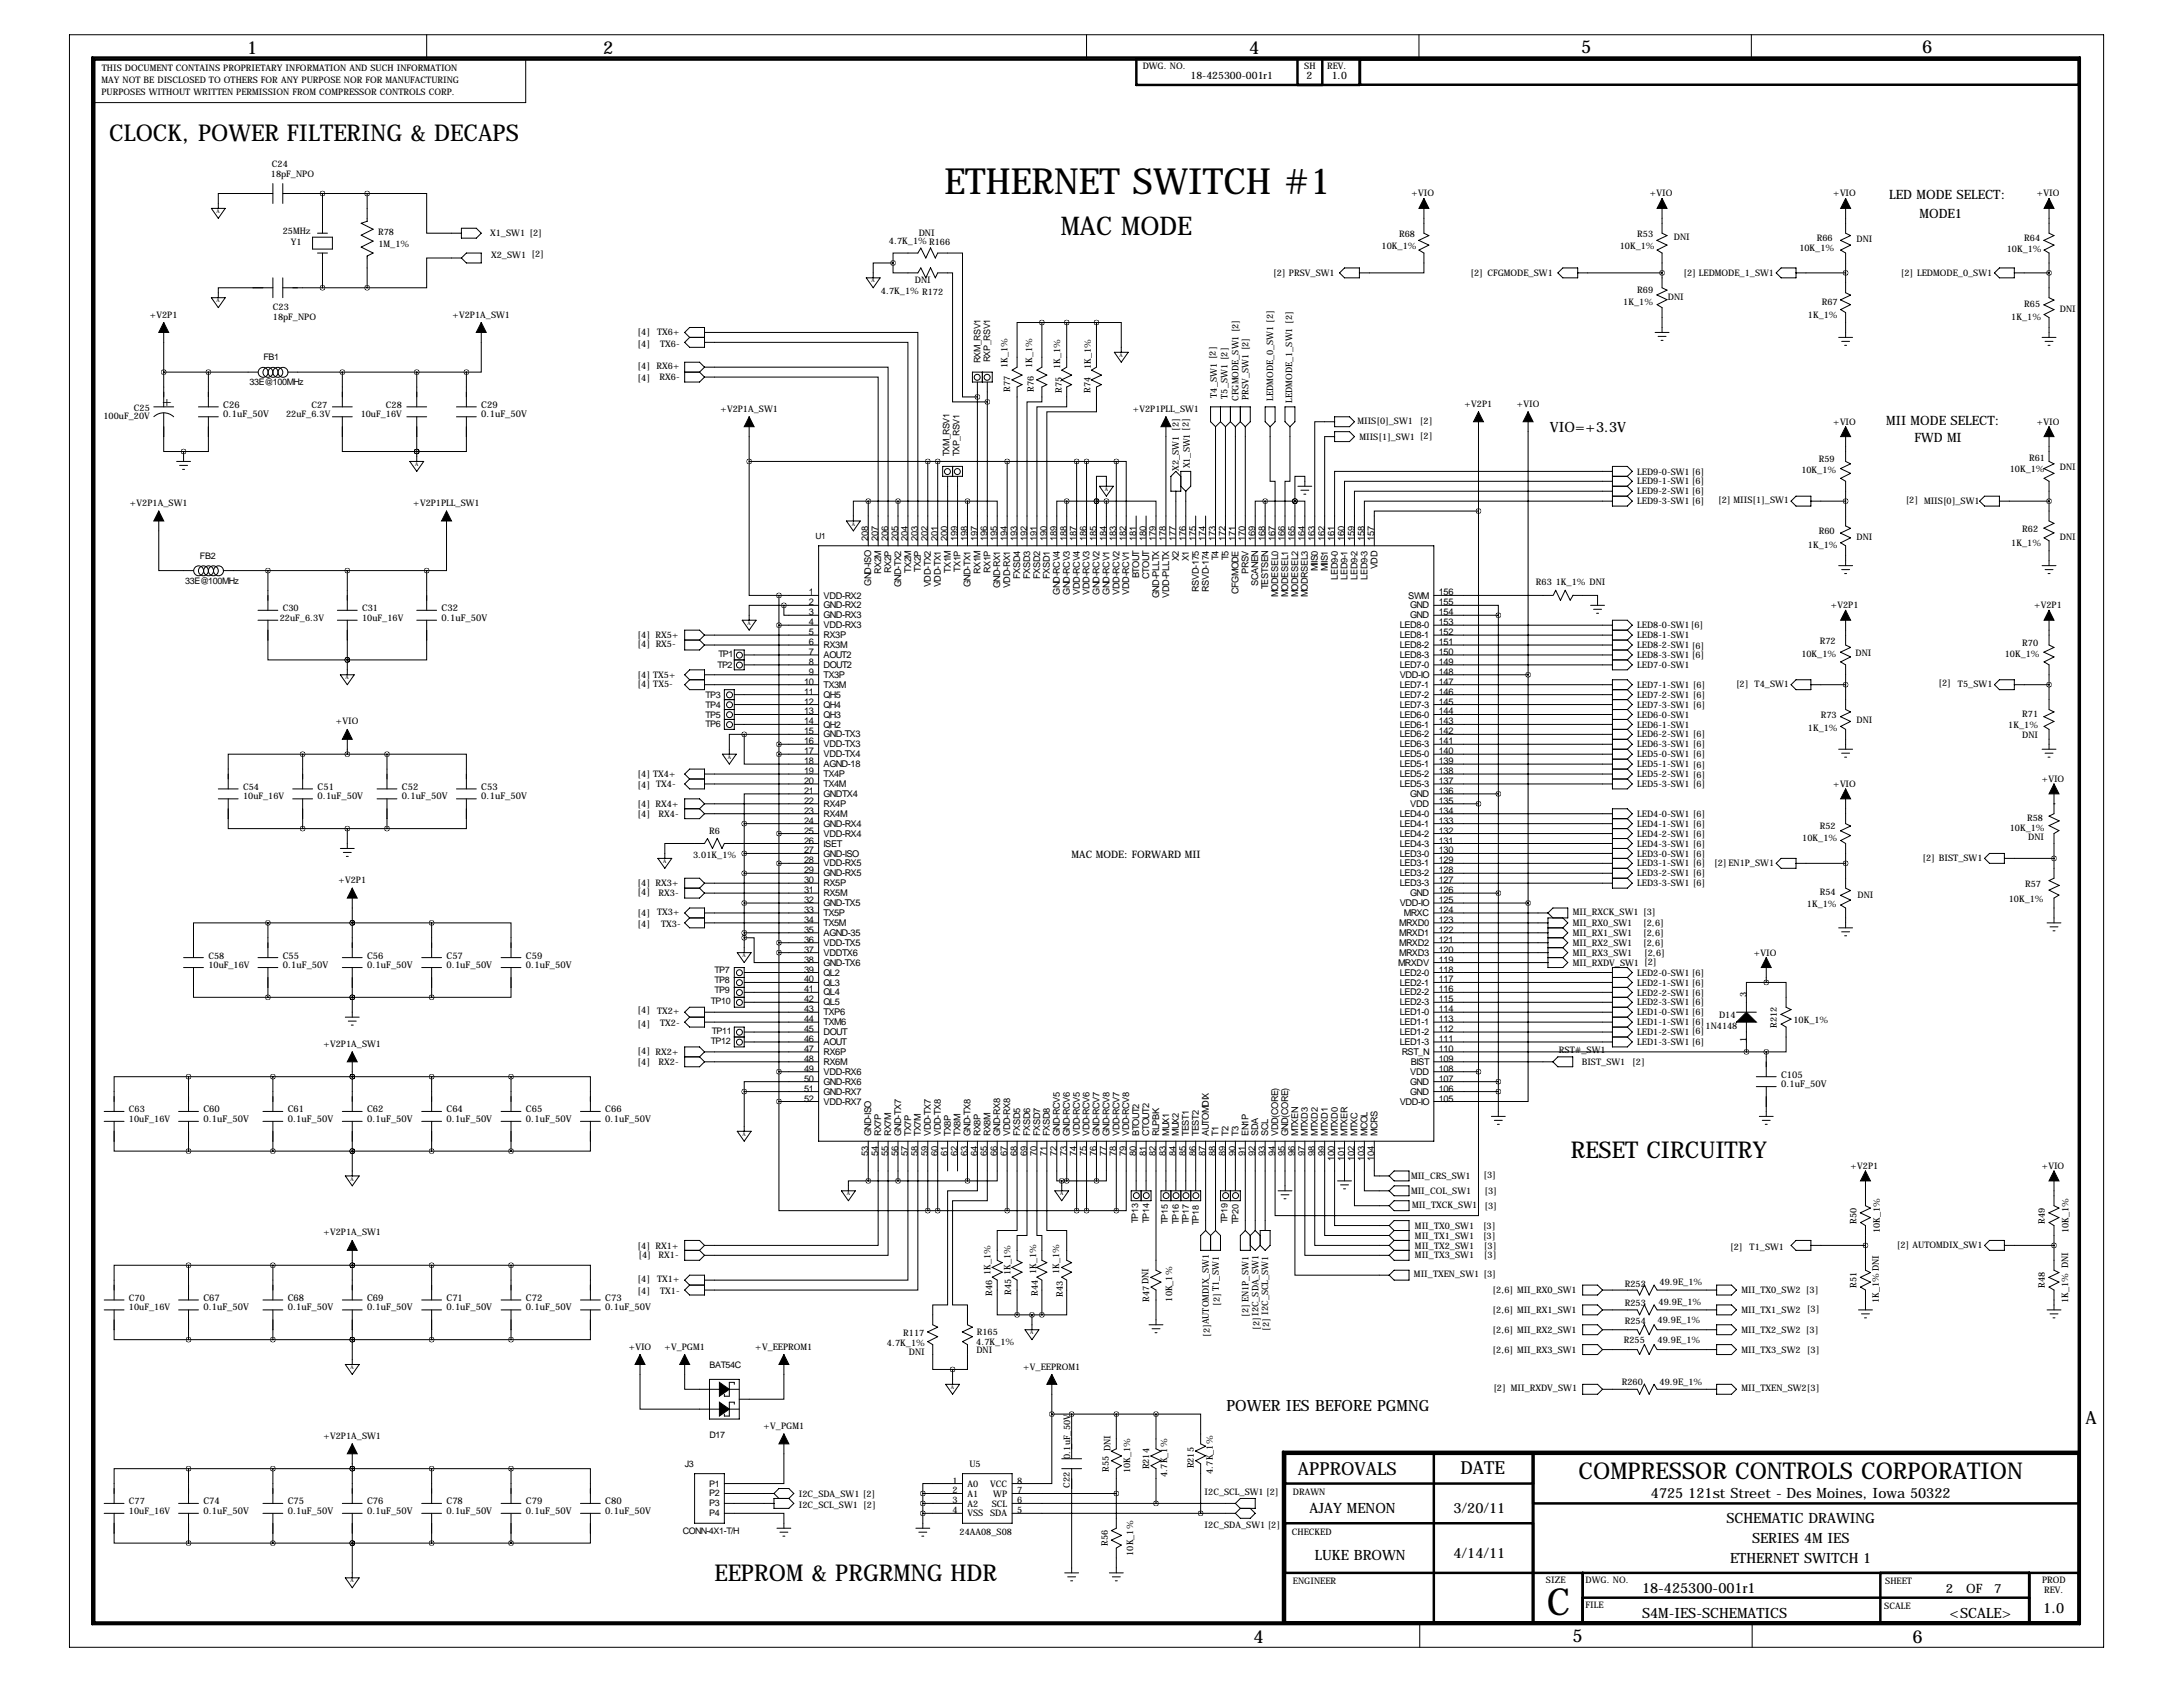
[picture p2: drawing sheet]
<svg xmlns="http://www.w3.org/2000/svg" width="559mm" height="432mm" viewBox="0 0 559 432" stroke-linecap="round" stroke-linejoin="round" font-family="sans-serif">
<defs><g id="words">
<text font-size="9.6" x="396" y="413.5">C</text>
<text font-size="9.2" x="241.8" y="49.5">ETHERNET SWITCH #1</text>
<text font-size="6.6" x="271.5" y="60.2">MAC MODE</text>
<g font-size="5.9">
<text x="27.9" y="36.1">CLOCK, POWER FILTERING &amp; DECAPS</text>
<text x="402.1" y="296.4">RESET CIRCUITRY</text>
<text x="404.1" y="378.5">COMPRESSOR CONTROLS CORPORATION</text>
<text x="182.9" y="404.6">EEPROM &amp; PRGRMNG HDR</text>
</g>
<g font-size="4.6">
<text x="63.3" y="13.7">1</text>
<text x="154.4" y="13.7">2</text>
<text x="319.8" y="13.7">4</text>
<text x="404.8" y="13.5">5</text>
<text x="492" y="13.5">6</text>
<text x="533.9" y="364.5">A</text>
<text x="332.2" y="377.4">APPROVALS</text>
<text x="373.9" y="377.2">DATE</text>
<text x="320.9" y="420.5">4</text>
<text x="402.5" y="420.4">5</text>
<text x="489.6" y="420.6">6</text>
</g>
<text font-size="4" x="313.9" y="361.2">POWER IES BEFORE PGMNG</text>
<g font-size="3.6">
<text x="41.5" y="103.9">+</text>
<text x="396.7" y="110.5">VIO=+3.3V</text>
<text x="422.6" y="383.5">4725 121st Street - Des Moines, Iowa 50322</text>
<text x="335.2" y="387.3">AJAY MENON</text>
<text x="372.1" y="387.3">3/20/11</text>
<text x="441.9" y="389.9">SCHEMATIC DRAWING</text>
<text x="448.5" y="395">SERIES 4M IES</text>
<text x="336.5" y="399.3">LUKE BROWN</text>
<text x="372.1" y="398.8">4/14/11</text>
<text x="442.9" y="400">ETHERNET SWITCH 1</text>
<text x="420.3" y="407.7">18-425300-001r1</text>
<text x="523" y="412.7">1.0</text>
<text x="420.3" y="414">S4M-IES-SCHEMATICS</text>
<text x="499.1" y="414">&lt;SCALE&gt;</text>
</g>
<g font-size="3.3">
<text x="483.6" y="51.1">LED MODE SELECT:</text>
<text x="491.4" y="55.9">MODE1</text>
<text x="482.9" y="108.7">MII MODE SELECT:</text>
<text x="490.1" y="113">FWD MI</text>
<text x="498.1" y="407.7">2</text>
<text x="503.3" y="407.7">OF</text>
<text x="510.5" y="407.7">7</text>
</g>
<g font-size="2.6">
<text x="304.7" y="20.3">18-425300-001r1</text>
<text x="334.5" y="20.3">2</text>
<text x="340.9" y="20.3">1.0</text>
<text x="274.3" y="219.7">MAC MODE: FORWARD MII</text>
</g>
<g font-size="2.4">
<text x="57.1" y="104.4">C26</text>
<text x="57.1" y="106.8">0.1uF_50V</text>
<text x="123.2" y="104.4">C29</text>
<text x="123.2" y="106.8">0.1uF_50V</text>
<text x="222.2" y="138.4" transform="rotate(-90 222.2 138.4)">208</text>
<text x="224.8" y="138.4" transform="rotate(-90 224.8 138.4)">207</text>
<text x="227.3" y="138.4" transform="rotate(-90 227.3 138.4)">206</text>
<text x="229.9" y="138.4" transform="rotate(-90 229.9 138.4)">205</text>
<text x="232.4" y="138.4" transform="rotate(-90 232.4 138.4)">204</text>
<text x="234.9" y="138.4" transform="rotate(-90 234.9 138.4)">203</text>
<text x="237.5" y="138.4" transform="rotate(-90 237.5 138.4)">202</text>
<text x="240" y="138.4" transform="rotate(-90 240 138.4)">201</text>
<text x="242.6" y="138.4" transform="rotate(-90 242.6 138.4)">200</text>
<text x="245.1" y="138.4" transform="rotate(-90 245.1 138.4)">199</text>
<text x="247.6" y="138.4" transform="rotate(-90 247.6 138.4)">198</text>
<text x="250.2" y="138.4" transform="rotate(-90 250.2 138.4)">197</text>
<text x="252.7" y="138.4" transform="rotate(-90 252.7 138.4)">196</text>
<text x="255.3" y="138.4" transform="rotate(-90 255.3 138.4)">195</text>
<text x="257.8" y="138.4" transform="rotate(-90 257.8 138.4)">194</text>
<text x="260.3" y="138.4" transform="rotate(-90 260.3 138.4)">193</text>
<text x="262.9" y="138.4" transform="rotate(-90 262.9 138.4)">192</text>
<text x="265.4" y="138.4" transform="rotate(-90 265.4 138.4)">191</text>
<text x="268" y="138.4" transform="rotate(-90 268 138.4)">190</text>
<text x="270.5" y="138.4" transform="rotate(-90 270.5 138.4)">189</text>
<text x="273" y="138.4" transform="rotate(-90 273 138.4)">188</text>
<text x="275.6" y="138.4" transform="rotate(-90 275.6 138.4)">187</text>
<text x="278.1" y="138.4" transform="rotate(-90 278.1 138.4)">186</text>
<text x="280.7" y="138.4" transform="rotate(-90 280.7 138.4)">185</text>
<text x="283.2" y="138.4" transform="rotate(-90 283.2 138.4)">184</text>
<text x="285.7" y="138.4" transform="rotate(-90 285.7 138.4)">183</text>
<text x="288.3" y="138.4" transform="rotate(-90 288.3 138.4)">182</text>
<text x="290.8" y="138.4" transform="rotate(-90 290.8 138.4)">181</text>
<text x="293.4" y="138.4" transform="rotate(-90 293.4 138.4)">180</text>
<text x="295.9" y="138.4" transform="rotate(-90 295.9 138.4)">179</text>
<text x="298.4" y="138.4" transform="rotate(-90 298.4 138.4)">178</text>
<text x="301" y="138.4" transform="rotate(-90 301 138.4)">177</text>
<text x="301.8" y="143.7" transform="rotate(-90 301.8 143.7)">X2</text>
<text x="303.5" y="138.4" transform="rotate(-90 303.5 138.4)">176</text>
<text x="304.3" y="143.7" transform="rotate(-90 304.3 143.7)">X1</text>
<text x="306.1" y="138.4" transform="rotate(-90 306.1 138.4)">175</text>
<text x="308.6" y="138.4" transform="rotate(-90 308.6 138.4)">174</text>
<text x="311.1" y="138.4" transform="rotate(-90 311.1 138.4)">173</text>
<text x="311.9" y="143.4" transform="rotate(-90 311.9 143.4)">T4</text>
<text x="313.7" y="138.4" transform="rotate(-90 313.7 138.4)">172</text>
<text x="314.5" y="143.4" transform="rotate(-90 314.5 143.4)">T5</text>
<text x="316.2" y="138.4" transform="rotate(-90 316.2 138.4)">171</text>
<text x="318.8" y="138.4" transform="rotate(-90 318.8 138.4)">170</text>
<text x="321.3" y="138.4" transform="rotate(-90 321.3 138.4)">169</text>
<text x="323.8" y="138.4" transform="rotate(-90 323.8 138.4)">168</text>
<text x="326.4" y="138.4" transform="rotate(-90 326.4 138.4)">167</text>
<text x="328.9" y="138.4" transform="rotate(-90 328.9 138.4)">166</text>
<text x="331.5" y="138.4" transform="rotate(-90 331.5 138.4)">165</text>
<text x="334" y="138.4" transform="rotate(-90 334 138.4)">164</text>
<text x="336.5" y="138.4" transform="rotate(-90 336.5 138.4)">163</text>
<text x="339.1" y="138.4" transform="rotate(-90 339.1 138.4)">162</text>
<text x="341.6" y="138.4" transform="rotate(-90 341.6 138.4)">161</text>
<text x="344.2" y="138.4" transform="rotate(-90 344.2 138.4)">160</text>
<text x="346.7" y="138.4" transform="rotate(-90 346.7 138.4)">159</text>
<text x="349.2" y="138.4" transform="rotate(-90 349.2 138.4)">158</text>
<text x="351.8" y="138.4" transform="rotate(-90 351.8 138.4)">157</text>
<text x="223" y="149.9" transform="rotate(-90 223 149.9)">GND-ISO</text>
<text x="225.6" y="146.9" transform="rotate(-90 225.6 146.9)">RX2M</text>
<text x="228.1" y="146.7" transform="rotate(-90 228.1 146.7)">RX2P</text>
<text x="233.2" y="146.7" transform="rotate(-90 233.2 146.7)">TX2M</text>
<text x="235.7" y="146.4" transform="rotate(-90 235.7 146.4)">TX2P</text>
<text x="243.4" y="146.7" transform="rotate(-90 243.4 146.7)">TX1M</text>
<text x="245.9" y="146.4" transform="rotate(-90 245.9 146.4)">TX1P</text>
<text x="251" y="146.9" transform="rotate(-90 251 146.9)">RX1M</text>
<text x="253.5" y="146.7" transform="rotate(-90 253.5 146.7)">RX1P</text>
<text x="261.1" y="148.2" transform="rotate(-90 261.1 148.2)">FXSD4</text>
<text x="263.7" y="148.2" transform="rotate(-90 263.7 148.2)">FXSD3</text>
<text x="266.2" y="148.2" transform="rotate(-90 266.2 148.2)">FXSD2</text>
<text x="268.8" y="148.2" transform="rotate(-90 268.8 148.2)">FXSD1</text>
<text x="291.6" y="148" transform="rotate(-90 291.6 148)">BTOUT</text>
<text x="294.2" y="148.2" transform="rotate(-90 294.2 148.2)">CTOUT</text>
<text x="319.6" y="146.9" transform="rotate(-90 319.6 146.9)">PRSV</text>
<text x="337.3" y="146.3" transform="rotate(-90 337.3 146.3)">MIIS0</text>
<text x="339.9" y="146.3" transform="rotate(-90 339.9 146.3)">MIIS1</text>
<text x="342.4" y="148.4" transform="rotate(-90 342.4 148.4)">LED9-0</text>
<text x="345" y="148.4" transform="rotate(-90 345 148.4)">LED9-1</text>
<text x="347.5" y="148.4" transform="rotate(-90 347.5 148.4)">LED9-2</text>
<text x="350" y="148.4" transform="rotate(-90 350 148.4)">LED9-3</text>
<text x="352.6" y="145.7" transform="rotate(-90 352.6 145.7)">VDD</text>
<text x="207.1" y="152.4">1</text>
<text x="207.1" y="154.9">2</text>
<text x="210.8" y="153.2">VDD-RX2</text>
<text x="210.8" y="155.7">GND-RX2</text>
<text x="230.7" y="150.3" transform="rotate(-90 230.7 150.3)">GND-TX2</text>
<text x="238.3" y="150.3" transform="rotate(-90 238.3 150.3)">VDD-TX2</text>
<text x="240.8" y="150.3" transform="rotate(-90 240.8 150.3)">VDD-TX1</text>
<text x="248.4" y="150.3" transform="rotate(-90 248.4 150.3)">GND-TX1</text>
<text x="256.1" y="150.6" transform="rotate(-90 256.1 150.6)">GND-RX1</text>
<text x="258.6" y="150.6" transform="rotate(-90 258.6 150.6)">VDD-RX1</text>
<text x="271.3" y="152.2" transform="rotate(-90 271.3 152.2)">GND-RCV4</text>
<text x="273.8" y="152.2" transform="rotate(-90 273.8 152.2)">GND-RCV3</text>
<text x="276.4" y="152.2" transform="rotate(-90 276.4 152.2)">VDD-RCV4</text>
<text x="278.9" y="152.2" transform="rotate(-90 278.9 152.2)">VDD-RCV3</text>
<text x="281.5" y="152.2" transform="rotate(-90 281.5 152.2)">GND-RCV2</text>
<text x="284" y="152.2" transform="rotate(-90 284 152.2)">GND-RCV1</text>
<text x="286.5" y="152.2" transform="rotate(-90 286.5 152.2)">VDD-RCV2</text>
<text x="289.1" y="152.2" transform="rotate(-90 289.1 152.2)">VDD-RCV1</text>
<text x="296.7" y="153.1" transform="rotate(-90 296.7 153.1)">GND-PLLTX</text>
<text x="299.2" y="153.1" transform="rotate(-90 299.2 153.1)">VDD-PLLTX</text>
<text x="306.9" y="151.4" transform="rotate(-90 306.9 151.4)">RSVD-175</text>
<text x="309.4" y="151.4" transform="rotate(-90 309.4 151.4)">RSVD-174</text>
<text x="317" y="152.1" transform="rotate(-90 317 152.1)">CFGMODE</text>
<text x="322.1" y="150.1" transform="rotate(-90 322.1 150.1)">SCANEN</text>
<text x="324.6" y="150.9" transform="rotate(-90 324.6 150.9)">TESTSEN</text>
<text x="327.2" y="152.9" transform="rotate(-90 327.2 152.9)">MODESEL0</text>
<text x="329.7" y="152.9" transform="rotate(-90 329.7 152.9)">MODESEL1</text>
<text x="332.3" y="152.9" transform="rotate(-90 332.3 152.9)">MODESEL2</text>
<text x="334.8" y="152.9" transform="rotate(-90 334.8 152.9)">MODRSEL3</text>
<text x="360.5" y="153.2">SWM</text>
<text x="361" y="155.7">GND</text>
<text x="368.3" y="154.9">155</text>
<text x="368.3" y="152.4">156</text>
<text x="113" y="156.5">C32</text>
<text x="113" y="158.9">0.1uF_50V</text>
<text x="207.1" y="157.5">3</text>
<text x="207.1" y="160">4</text>
<text x="210.8" y="158.3">GND-RX3</text>
<text x="210.8" y="160.8">VDD-RX3</text>
<text x="358.3" y="160.8">LED8-0</text>
<text x="361" y="158.3">GND</text>
<text x="368.3" y="160">153</text>
<text x="368.3" y="157.5">154</text>
<text x="207.1" y="162.6">5</text>
<text x="207.1" y="165.1">6</text>
<text x="207.1" y="167.6">7</text>
<text x="210.8" y="163.4">RX3P</text>
<text x="210.8" y="165.9">RX3M</text>
<text x="358.3" y="165.9">LED8-2</text>
<text x="358.3" y="163.4">LED8-1</text>
<text x="368.3" y="167.6">150</text>
<text x="368.3" y="165.1">151</text>
<text x="368.3" y="162.6">152</text>
<text x="207.1" y="170.2">8</text>
<text x="207.1" y="172.7">9</text>
<text x="210.8" y="168.4">AOUT2</text>
<text x="210.8" y="171">DOUT2</text>
<text x="210.8" y="173.5">TX3P</text>
<text x="358.3" y="173.5">VDD-IO</text>
<text x="358.3" y="171">LED7-0</text>
<text x="358.3" y="168.4">LED8-3</text>
<text x="368.3" y="172.7">148</text>
<text x="368.3" y="170.2">149</text>
<text x="205.8" y="175.3">10</text>
<text x="205.8" y="177.8">11</text>
<text x="210.8" y="176.1">TX3M</text>
<text x="210.8" y="178.6">QH5</text>
<text x="358.3" y="178.6">LED7-2</text>
<text x="358.3" y="176.1">LED7-1</text>
<text x="368.3" y="177.8">146</text>
<text x="368.3" y="175.3">147</text>
<text x="205.8" y="180.3">12</text>
<text x="205.8" y="182.9">13</text>
<text x="205.8" y="185.4">14</text>
<text x="210.8" y="181.1">QH4</text>
<text x="210.8" y="183.7">QH3</text>
<text x="358.3" y="183.7">LED6-0</text>
<text x="358.3" y="181.1">LED7-3</text>
<text x="368.3" y="185.4">143</text>
<text x="368.3" y="182.9">144</text>
<text x="368.3" y="180.3">145</text>
<text x="205.8" y="188">15</text>
<text x="205.8" y="190.5">16</text>
<text x="210.8" y="186.2">QH2</text>
<text x="210.8" y="188.8">GND-TX3</text>
<text x="210.8" y="191.3">VDD-TX3</text>
<text x="358.3" y="191.3">LED6-3</text>
<text x="358.3" y="188.8">LED6-2</text>
<text x="358.3" y="186.2">LED6-1</text>
<text x="368.3" y="190.5">141</text>
<text x="368.3" y="188">142</text>
<text x="205.8" y="193">17</text>
<text x="205.8" y="195.6">18</text>
<text x="210.8" y="193.8">VDD-TX4</text>
<text x="210.8" y="196.4">AGND-18</text>
<text x="358.3" y="196.4">LED5-1</text>
<text x="358.3" y="193.8">LED5-0</text>
<text x="368.3" y="195.6">139</text>
<text x="368.3" y="193">140</text>
<text x="81.3" y="202.2">C51</text>
<text x="102.9" y="202.2">C52</text>
<text x="123.2" y="202.2">C53</text>
<text x="205.8" y="198.1">19</text>
<text x="205.8" y="200.7">20</text>
<text x="205.8" y="203.2">21</text>
<text x="210.8" y="198.9">TX4P</text>
<text x="210.8" y="201.5">TX4M</text>
<text x="210.8" y="204">GNDTX4</text>
<text x="358.3" y="201.5">LED5-3</text>
<text x="358.3" y="198.9">LED5-2</text>
<text x="361" y="204">GND</text>
<text x="368.3" y="203.2">136</text>
<text x="368.3" y="200.7">137</text>
<text x="368.3" y="198.1">138</text>
<text x="81.3" y="204.6">0.1uF_50V</text>
<text x="102.9" y="204.6">0.1uF_50V</text>
<text x="123.2" y="204.6">0.1uF_50V</text>
<text x="205.8" y="205.7">22</text>
<text x="205.8" y="208.3">23</text>
<text x="210.8" y="206.5">RX4P</text>
<text x="210.8" y="209.1">RX4M</text>
<text x="358.3" y="209.1">LED4-0</text>
<text x="361" y="206.5">VDD</text>
<text x="368.3" y="208.3">134</text>
<text x="368.3" y="205.7">135</text>
<text x="205.8" y="210.8">24</text>
<text x="205.8" y="213.4">25</text>
<text x="205.8" y="215.9">26</text>
<text x="210.8" y="211.6">GND-RX4</text>
<text x="210.8" y="214.2">VDD-RX4</text>
<text x="358.3" y="214.2">LED4-2</text>
<text x="358.3" y="211.6">LED4-1</text>
<text x="368.3" y="215.9">131</text>
<text x="368.3" y="213.4">132</text>
<text x="368.3" y="210.8">133</text>
<text x="205.8" y="218.4">27</text>
<text x="205.8" y="221">28</text>
<text x="210.8" y="216.7">ISET</text>
<text x="210.8" y="219.2">GND-ISO</text>
<text x="210.8" y="221.8">VDD-RX5</text>
<text x="358.3" y="221.8">LED3-1</text>
<text x="358.3" y="219.2">LED3-0</text>
<text x="358.3" y="216.7">LED4-3</text>
<text x="368.3" y="221">129</text>
<text x="368.3" y="218.4">130</text>
<text x="205.8" y="223.5">29</text>
<text x="205.8" y="226.1">30</text>
<text x="210.8" y="224.3">GND-RX5</text>
<text x="210.8" y="226.9">RX5P</text>
<text x="358.3" y="226.9">LED3-3</text>
<text x="358.3" y="224.3">LED3-2</text>
<text x="368.3" y="226.1">127</text>
<text x="368.3" y="223.5">128</text>
<text x="205.8" y="228.6">31</text>
<text x="205.8" y="231.1">32</text>
<text x="205.8" y="233.7">33</text>
<text x="210.8" y="229.4">RX5M</text>
<text x="210.8" y="231.9">GND-TX5</text>
<text x="358.3" y="231.9">VDD-IO</text>
<text x="361" y="229.4">GND</text>
<text x="368.3" y="233.7">124</text>
<text x="368.3" y="231.1">125</text>
<text x="368.3" y="228.6">126</text>
<text x="205.8" y="236.2">34</text>
<text x="205.8" y="238.8">35</text>
<text x="210.8" y="234.5">TX5P</text>
<text x="210.8" y="237">TX5M</text>
<text x="210.8" y="239.6">AGND-35</text>
<text x="358.2" y="239.6">MRXD1</text>
<text x="358.2" y="237">MRXD0</text>
<text x="359.4" y="234.5">MRXC</text>
<text x="368.3" y="238.8">122</text>
<text x="368.3" y="236.2">123</text>
<text x="72.4" y="245.4">C55</text>
<text x="94" y="245.4">C56</text>
<text x="114.3" y="245.4">C57</text>
<text x="134.6" y="245.4">C59</text>
<text x="205.8" y="241.3">36</text>
<text x="205.8" y="243.8">37</text>
<text x="210.8" y="242.1">VDD-TX5</text>
<text x="210.8" y="244.6">VDDTX6</text>
<text x="358.2" y="244.6">MRXD3</text>
<text x="358.2" y="242.1">MRXD2</text>
<text x="368.3" y="243.8">120</text>
<text x="368.3" y="241.3">121</text>
<text x="72.4" y="247.8">0.1uF_50V</text>
<text x="94" y="247.8">0.1uF_50V</text>
<text x="114.3" y="247.8">0.1uF_50V</text>
<text x="134.6" y="247.8">0.1uF_50V</text>
<text x="205.8" y="246.4">38</text>
<text x="205.8" y="248.9">39</text>
<text x="205.8" y="251.5">40</text>
<text x="210.8" y="247.2">GND-TX6</text>
<text x="210.8" y="249.7">QL2</text>
<text x="357.9" y="247.2">MRXDV</text>
<text x="358.3" y="249.7">LED2-0</text>
<text x="368.3" y="251.5">117</text>
<text x="368.3" y="248.9">118</text>
<text x="368.3" y="246.4">119</text>
<text x="205.8" y="254">41</text>
<text x="205.8" y="256.5">42</text>
<text x="210.8" y="252.3">QL3</text>
<text x="210.8" y="254.8">QL4</text>
<text x="210.8" y="257.3">QL5</text>
<text x="358.3" y="257.3">LED2-3</text>
<text x="358.3" y="254.8">LED2-2</text>
<text x="358.3" y="252.3">LED2-1</text>
<text x="368.3" y="256.5">115</text>
<text x="368.3" y="254">116</text>
<text x="205.8" y="259.1">43</text>
<text x="205.8" y="261.6">44</text>
<text x="210.8" y="259.9">TXP6</text>
<text x="210.8" y="262.4">TXM6</text>
<text x="358.3" y="262.4">LED1-1</text>
<text x="358.3" y="259.9">LED1-0</text>
<text x="368.3" y="261.6">113</text>
<text x="368.3" y="259.1">114</text>
<text x="205.8" y="264.2">45</text>
<text x="205.8" y="266.7">46</text>
<text x="205.8" y="269.2">47</text>
<text x="210.8" y="265">DOUT</text>
<text x="210.8" y="267.5">AOUT</text>
<text x="358.3" y="267.5">LED1-3</text>
<text x="358.3" y="265">LED1-2</text>
<text x="368.3" y="269.2">110</text>
<text x="368.3" y="266.7">111</text>
<text x="368.3" y="264.2">112</text>
<text x="205.8" y="271.8">48</text>
<text x="205.8" y="274.3">49</text>
<text x="210.8" y="270">RX6P</text>
<text x="210.8" y="272.6">RX6M</text>
<text x="210.8" y="275.1">VDD-RX6</text>
<text x="358.8" y="270">RST_N</text>
<text x="361" y="275.1">VDD</text>
<text x="361.1" y="272.6">BIST</text>
<text x="368.3" y="274.3">108</text>
<text x="368.3" y="271.8">109</text>
<text x="455.9" y="275.8">C105</text>
<text x="205.8" y="276.9">50</text>
<text x="205.8" y="279.4">51</text>
<text x="205.8" y="281.9">52</text>
<text x="210.8" y="277.7">GND-RX6</text>
<text x="210.8" y="280.2">GND-RX7</text>
<text x="361" y="280.2">GND</text>
<text x="361" y="277.7">GND</text>
<text x="368.3" y="281.9">105</text>
<text x="368.3" y="279.4">106</text>
<text x="368.3" y="276.9">107</text>
<text x="455.9" y="278.3">0.1uF_50V</text>
<text x="52.1" y="284.7">C60</text>
<text x="52.1" y="287.2">0.1uF_50V</text>
<text x="73.7" y="284.7">C61</text>
<text x="73.7" y="287.2">0.1uF_50V</text>
<text x="94" y="284.7">C62</text>
<text x="94" y="287.2">0.1uF_50V</text>
<text x="114.3" y="284.7">C64</text>
<text x="114.3" y="287.2">0.1uF_50V</text>
<text x="134.6" y="284.7">C65</text>
<text x="134.6" y="287.2">0.1uF_50V</text>
<text x="154.9" y="284.7">C66</text>
<text x="154.9" y="287.2">0.1uF_50V</text>
<text x="210.8" y="282.7">VDD-RX7</text>
<text x="358.3" y="282.7">VDD-IO</text>
<text x="223" y="290.8" transform="rotate(-90 223 290.8)">GND-ISO</text>
<text x="225.6" y="290.8" transform="rotate(-90 225.6 290.8)">RX7P</text>
<text x="228.1" y="290.8" transform="rotate(-90 228.1 290.8)">RX7M</text>
<text x="230.7" y="290.8" transform="rotate(-90 230.7 290.8)">GND-TX7</text>
<text x="233.2" y="290.8" transform="rotate(-90 233.2 290.8)">TX7P</text>
<text x="235.7" y="290.8" transform="rotate(-90 235.7 290.8)">TX7M</text>
<text x="238.3" y="290.8" transform="rotate(-90 238.3 290.8)">VDD-TX7</text>
<text x="240.8" y="290.8" transform="rotate(-90 240.8 290.8)">VDD-TX8</text>
<text x="243.4" y="290.8" transform="rotate(-90 243.4 290.8)">TX8P</text>
<text x="245.9" y="290.8" transform="rotate(-90 245.9 290.8)">TX8M</text>
<text x="248.4" y="290.8" transform="rotate(-90 248.4 290.8)">GND-TX8</text>
<text x="251" y="290.8" transform="rotate(-90 251 290.8)">RX8P</text>
<text x="253.5" y="290.8" transform="rotate(-90 253.5 290.8)">RX8M</text>
<text x="256.1" y="290.8" transform="rotate(-90 256.1 290.8)">GND-RX8</text>
<text x="258.6" y="290.8" transform="rotate(-90 258.6 290.8)">VDD-RX8</text>
<text x="261.1" y="290.8" transform="rotate(-90 261.1 290.8)">FXSD5</text>
<text x="263.7" y="290.8" transform="rotate(-90 263.7 290.8)">FXSD6</text>
<text x="266.2" y="290.8" transform="rotate(-90 266.2 290.8)">FXSD7</text>
<text x="268.8" y="290.8" transform="rotate(-90 268.8 290.8)">FXSD8</text>
<text x="271.3" y="290.8" transform="rotate(-90 271.3 290.8)">GND-RCV5</text>
<text x="273.8" y="290.8" transform="rotate(-90 273.8 290.8)">GND-RCV6</text>
<text x="276.4" y="290.8" transform="rotate(-90 276.4 290.8)">VDD-RCV5</text>
<text x="278.9" y="290.8" transform="rotate(-90 278.9 290.8)">VDD-RCV6</text>
<text x="281.5" y="290.8" transform="rotate(-90 281.5 290.8)">GND-RCV7</text>
<text x="284" y="290.8" transform="rotate(-90 284 290.8)">GND-RCV8</text>
<text x="286.5" y="290.8" transform="rotate(-90 286.5 290.8)">VDD-RCV7</text>
<text x="289.1" y="290.8" transform="rotate(-90 289.1 290.8)">VDD-RCV8</text>
<text x="291.6" y="290.8" transform="rotate(-90 291.6 290.8)">BTOUT2</text>
<text x="294.2" y="290.8" transform="rotate(-90 294.2 290.8)">CTOUT2</text>
<text x="296.7" y="290.8" transform="rotate(-90 296.7 290.8)">RLPBK</text>
<text x="299.2" y="290.8" transform="rotate(-90 299.2 290.8)">MUX1</text>
<text x="301.8" y="290.8" transform="rotate(-90 301.8 290.8)">MUX2</text>
<text x="304.3" y="290.8" transform="rotate(-90 304.3 290.8)">TEST1</text>
<text x="306.9" y="290.8" transform="rotate(-90 306.9 290.8)">TEST2</text>
<text x="309.4" y="290.8" transform="rotate(-90 309.4 290.8)">AUTOMDIX</text>
<text x="311.9" y="290.8" transform="rotate(-90 311.9 290.8)">T1</text>
<text x="314.5" y="290.8" transform="rotate(-90 314.5 290.8)">T2</text>
<text x="317" y="290.8" transform="rotate(-90 317 290.8)">T3</text>
<text x="319.6" y="290.8" transform="rotate(-90 319.6 290.8)">EN1P</text>
<text x="322.1" y="290.8" transform="rotate(-90 322.1 290.8)">SDA</text>
<text x="324.6" y="290.8" transform="rotate(-90 324.6 290.8)">SCL</text>
<text x="327.2" y="290.8" transform="rotate(-90 327.2 290.8)">VDD(CORE)</text>
<text x="329.7" y="290.8" transform="rotate(-90 329.7 290.8)">GND(CORE)</text>
<text x="332.3" y="290.8" transform="rotate(-90 332.3 290.8)">MTXEN</text>
<text x="334.8" y="290.8" transform="rotate(-90 334.8 290.8)">MTXD3</text>
<text x="337.3" y="290.8" transform="rotate(-90 337.3 290.8)">MTXD2</text>
<text x="339.9" y="290.8" transform="rotate(-90 339.9 290.8)">MTXD1</text>
<text x="342.4" y="290.8" transform="rotate(-90 342.4 290.8)">MTXD0</text>
<text x="345" y="290.8" transform="rotate(-90 345 290.8)">MTXER</text>
<text x="347.5" y="290.8" transform="rotate(-90 347.5 290.8)">MTXC</text>
<text x="350" y="290.8" transform="rotate(-90 350 290.8)">MCOL</text>
<text x="352.6" y="290.8" transform="rotate(-90 352.6 290.8)">MCRS</text>
<text x="222.2" y="295.8" transform="rotate(-90 222.2 295.8)">53</text>
<text x="224.8" y="295.8" transform="rotate(-90 224.8 295.8)">54</text>
<text x="227.3" y="295.8" transform="rotate(-90 227.3 295.8)">55</text>
<text x="229.9" y="295.8" transform="rotate(-90 229.9 295.8)">56</text>
<text x="232.4" y="295.8" transform="rotate(-90 232.4 295.8)">57</text>
<text x="234.9" y="295.8" transform="rotate(-90 234.9 295.8)">58</text>
<text x="237.5" y="295.8" transform="rotate(-90 237.5 295.8)">59</text>
<text x="240" y="295.8" transform="rotate(-90 240 295.8)">60</text>
<text x="242.6" y="295.8" transform="rotate(-90 242.6 295.8)">61</text>
<text x="245.1" y="295.8" transform="rotate(-90 245.1 295.8)">62</text>
<text x="247.6" y="295.8" transform="rotate(-90 247.6 295.8)">63</text>
<text x="250.2" y="295.8" transform="rotate(-90 250.2 295.8)">64</text>
<text x="252.7" y="295.8" transform="rotate(-90 252.7 295.8)">65</text>
<text x="255.3" y="295.8" transform="rotate(-90 255.3 295.8)">66</text>
<text x="257.8" y="295.8" transform="rotate(-90 257.8 295.8)">67</text>
<text x="260.3" y="295.8" transform="rotate(-90 260.3 295.8)">68</text>
<text x="262.9" y="295.8" transform="rotate(-90 262.9 295.8)">69</text>
<text x="265.4" y="295.8" transform="rotate(-90 265.4 295.8)">70</text>
<text x="268" y="295.8" transform="rotate(-90 268 295.8)">71</text>
<text x="270.5" y="295.8" transform="rotate(-90 270.5 295.8)">72</text>
<text x="273" y="295.8" transform="rotate(-90 273 295.8)">73</text>
<text x="275.6" y="295.8" transform="rotate(-90 275.6 295.8)">74</text>
<text x="278.1" y="295.8" transform="rotate(-90 278.1 295.8)">75</text>
<text x="280.7" y="295.8" transform="rotate(-90 280.7 295.8)">76</text>
<text x="283.2" y="295.8" transform="rotate(-90 283.2 295.8)">77</text>
<text x="285.7" y="295.8" transform="rotate(-90 285.7 295.8)">78</text>
<text x="288.3" y="295.8" transform="rotate(-90 288.3 295.8)">79</text>
<text x="290.8" y="295.8" transform="rotate(-90 290.8 295.8)">80</text>
<text x="293.4" y="295.8" transform="rotate(-90 293.4 295.8)">81</text>
<text x="295.9" y="295.8" transform="rotate(-90 295.9 295.8)">82</text>
<text x="298.4" y="295.8" transform="rotate(-90 298.4 295.8)">83</text>
<text x="301" y="295.8" transform="rotate(-90 301 295.8)">84</text>
<text x="303.5" y="295.8" transform="rotate(-90 303.5 295.8)">85</text>
<text x="306.1" y="295.8" transform="rotate(-90 306.1 295.8)">86</text>
<text x="308.6" y="295.8" transform="rotate(-90 308.6 295.8)">87</text>
<text x="311.1" y="295.8" transform="rotate(-90 311.1 295.8)">88</text>
<text x="313.7" y="295.8" transform="rotate(-90 313.7 295.8)">89</text>
<text x="316.2" y="295.8" transform="rotate(-90 316.2 295.8)">90</text>
<text x="318.8" y="295.8" transform="rotate(-90 318.8 295.8)">91</text>
<text x="321.3" y="295.8" transform="rotate(-90 321.3 295.8)">92</text>
<text x="323.8" y="295.8" transform="rotate(-90 323.8 295.8)">93</text>
<text x="326.4" y="295.8" transform="rotate(-90 326.4 295.8)">94</text>
<text x="328.9" y="295.8" transform="rotate(-90 328.9 295.8)">95</text>
<text x="331.5" y="295.8" transform="rotate(-90 331.5 295.8)">96</text>
<text x="334" y="295.8" transform="rotate(-90 334 295.8)">97</text>
<text x="336.5" y="295.8" transform="rotate(-90 336.5 295.8)">98</text>
<text x="339.1" y="295.8" transform="rotate(-90 339.1 295.8)">99</text>
<text x="341.6" y="297" transform="rotate(-90 341.6 297)">100</text>
<text x="344.2" y="297" transform="rotate(-90 344.2 297)">101</text>
<text x="346.7" y="297" transform="rotate(-90 346.7 297)">102</text>
<text x="349.2" y="297" transform="rotate(-90 349.2 297)">103</text>
<text x="351.8" y="297" transform="rotate(-90 351.8 297)">104</text>
<text x="52.1" y="333">C67</text>
<text x="52.1" y="335.4">0.1uF_50V</text>
<text x="73.7" y="333">C68</text>
<text x="73.7" y="335.4">0.1uF_50V</text>
<text x="94" y="333">C69</text>
<text x="94" y="335.4">0.1uF_50V</text>
<text x="114.3" y="333">C71</text>
<text x="114.3" y="335.4">0.1uF_50V</text>
<text x="134.6" y="333">C72</text>
<text x="134.6" y="335.4">0.1uF_50V</text>
<text x="154.9" y="333">C73</text>
<text x="154.9" y="335.4">0.1uF_50V</text>
<text x="52.1" y="385.1">C74</text>
<text x="52.1" y="387.5">0.1uF_50V</text>
<text x="73.7" y="385.1">C75</text>
<text x="73.7" y="387.5">0.1uF_50V</text>
<text x="94" y="385.1">C76</text>
<text x="94" y="387.5">0.1uF_50V</text>
<text x="114.3" y="385.1">C78</text>
<text x="114.3" y="387.5">0.1uF_50V</text>
<text x="134.6" y="385.1">C79</text>
<text x="134.6" y="387.5">0.1uF_50V</text>
<text x="154.9" y="385.1">C80</text>
<text x="154.9" y="387.5">0.1uF_50V</text>
</g>
<g font-size="2.3">
<text x="292.5" y="17.6">DWG. NO.</text>
<text x="333.9" y="17.7">SH</text>
<text x="339.7" y="17.7">REV.</text>
<text x="26" y="21.1">MAY NOT BE DISCLOSED TO OTHERS FOR ANY PURPOSE NOR FOR MANUFACTURING</text>
<text x="26.1" y="18.3">THIS DOCUMENT CONTAINS PROPRIETARY INFORMATION AND SUCH INFORMATION</text>
<text x="26" y="24.2">PURPOSES WITHOUT WRITTEN PERMISSION FROM COMPRESSOR CONTROLS CORP.</text>
<text x="69.3" y="45.2">18pF_NPO</text>
<text x="69.6" y="42.8">C24</text>
<text x="361.3" y="50.3">+VIO</text>
<text x="422.3" y="50.3">+VIO</text>
<text x="469.3" y="50.3">+VIO</text>
<text x="521.4" y="50.3">+VIO</text>
<text x="72.4" y="59.8">25MHz</text>
<text x="74.4" y="62.8">Y1</text>
<text x="96.8" y="60">R78</text>
<text x="96.9" y="63.2">1M_1%</text>
<text x="125.5" y="60.5">X1_SW1 [2]</text>
<text x="227.5" y="62.6">4.7K_1% R166</text>
<text x="235.2" y="60.3">DNI</text>
<text x="353.7" y="63.8">10K_1%</text>
<text x="358.1" y="60.5">R68</text>
<text x="414.6" y="63.8">10K_1%</text>
<text x="419.1" y="60.5">R53</text>
<text x="428.5" y="61.5">DNI</text>
<text x="460.6" y="64.3">10K_1%</text>
<text x="465.1" y="61.8">R66</text>
<text x="475.2" y="62">DNI</text>
<text x="513.7" y="64.5">10K_1%</text>
<text x="518.1" y="61.8">R64</text>
<text x="125.7" y="66.1">X2_SW1 [2]</text>
<text x="325.9" y="70.7">[2] PRSV_SW1</text>
<text x="376.4" y="70.7">[2] CFGMODE_SW1</text>
<text x="430.9" y="70.7">[2] LEDMODE_1_SW1</text>
<text x="486.6" y="70.7">[2] LEDMODE_0_SW1</text>
<text x="225.5" y="75.3">4.7K_1% R172</text>
<text x="234.2" y="72.5">DNI</text>
<text x="415.5" y="78">1K_1%</text>
<text x="419.1" y="75">R69</text>
<text x="427" y="76.7">DNI</text>
<text x="38.4" y="81.3">+V2P1</text>
<text x="69.8" y="79.3">C23</text>
<text x="69.8" y="81.8">18pF_NPO</text>
<text x="115.8" y="81.3">+V2P1A_SW1</text>
<text x="462.8" y="81.3">1K_1%</text>
<text x="466.3" y="78.1">R67</text>
<text x="514.8" y="81.8">1K_1%</text>
<text x="518.1" y="78.6">R65</text>
<text x="527.3" y="79.8">DNI</text>
<text x="163.2" y="88.7">[4]</text>
<text x="163.2" y="85.6">[4]</text>
<text x="168.2" y="85.6">TX6+</text>
<text x="169" y="88.7">TX6-</text>
<text x="67.4" y="92.2">FB1</text>
<text x="163.2" y="94.5">[4]</text>
<text x="168.1" y="94.5">RX6+</text>
<text x="251" y="93" transform="rotate(-90 251 93)">RXM_RSV1</text>
<text x="253.5" y="92.7" transform="rotate(-90 253.5 92.7)">RXP_RSV1</text>
<text x="257.9" y="94.2" transform="rotate(-90 257.9 94.2)">1K_1%</text>
<text x="264.2" y="94.2" transform="rotate(-90 264.2 94.2)">1K_1%</text>
<text x="271.4" y="94.5" transform="rotate(-90 271.4 94.5)">1K_1%</text>
<text x="279.2" y="94.5" transform="rotate(-90 279.2 94.5)">1K_1%</text>
<text x="63.9" y="98.6">33E@100MHz</text>
<text x="163.2" y="97.6">[4]</text>
<text x="168.9" y="97.3">RX6-</text>
<text x="258.6" y="100.3" transform="rotate(-90 258.6 100.3)">R77</text>
<text x="264.7" y="100.3" transform="rotate(-90 264.7 100.3)">R76</text>
<text x="271.8" y="100.6" transform="rotate(-90 271.8 100.6)">R75</text>
<text x="279.1" y="100.6" transform="rotate(-90 279.1 100.6)">R74</text>
<text x="311.4" y="101.8" transform="rotate(-90 311.4 101.8)">T4_SW1 [2]</text>
<text x="26.5" y="107.3">100uF_20V</text>
<text x="34.3" y="105.2">C25</text>
<text x="73.2" y="106.8">22uF_6.3V</text>
<text x="79.7" y="104.4">C27</text>
<text x="92.3" y="106.8">10uF_16V</text>
<text x="98.8" y="104.4">C28</text>
<text x="184.4" y="105.4">+V2P1A_SW1</text>
<text x="290" y="105.4">+V2P1PLL_SW1</text>
<text x="314.2" y="102" transform="rotate(-90 314.2 102)">T5_SW1 [2]</text>
<text x="317" y="102.6" transform="rotate(-90 317 102.6)">CFGMODE_SW1 [2]</text>
<text x="319.6" y="102.4" transform="rotate(-90 319.6 102.4)">PRSV_SW1 [2]</text>
<text x="325.9" y="102.6" transform="rotate(-90 325.9 102.6)">LEDMODE_0_SW1 [2]</text>
<text x="330.8" y="103.1" transform="rotate(-90 330.8 103.1)">LEDMODE_1_SW1 [2]</text>
<text x="374.9" y="104.1">+V2P1</text>
<text x="388.3" y="104.1">+VIO</text>
<text x="347.5" y="108.5">MIIS[0]_SW1</text>
<text x="348" y="112.6">MIIS[1]_SW1 [2]</text>
<text x="363.5" y="108.5">[2]</text>
<text x="469.3" y="108.7">+VIO</text>
<text x="521.4" y="108.7">+VIO</text>
<text x="243.1" y="116.8" transform="rotate(-90 243.1 116.8)">TXM_RSV1</text>
<text x="245.6" y="116.8" transform="rotate(-90 245.6 116.8)">TXP_RSV1</text>
<text x="304.6" y="119.9" transform="rotate(-90 304.6 119.9)">X1_SW1 [2]</text>
<text x="465.6" y="118.2">R59</text>
<text x="519.4" y="117.9">R61</text>
<text x="301.8" y="120.5" transform="rotate(-90 301.8 120.5)">X2_SW1 [2]</text>
<text x="419.1" y="121.5">LED9-0-SW1 [6]</text>
<text x="419.1" y="124">LED9-1-SW1 [6]</text>
<text x="461.1" y="121.2">10K_1%</text>
<text x="514.4" y="120.9">10K_1%</text>
<text x="527.3" y="120.4">DNI</text>
<text x="33.3" y="129.5">+V2P1A_SW1</text>
<text x="105.8" y="129.5">+V2P1PLL_SW1</text>
<text x="419.1" y="126.5">LED9-2-SW1 [6]</text>
<text x="419.1" y="129.1">LED9-3-SW1 [6]</text>
<text x="439.8" y="128.8">[2] MIIS[1]_SW1</text>
<text x="487.8" y="128.8">[2] MIIS[0]_SW1</text>
<text x="465.6" y="136.7">R60</text>
<text x="517.6" y="136.2">R62</text>
<text x="51.2" y="143">FB2</text>
<text x="462.8" y="140.2">1K_1%</text>
<text x="475.2" y="138.2">DNI</text>
<text x="514.8" y="139.7">1K_1%</text>
<text x="527.3" y="138.2">DNI</text>
<text x="47.4" y="149.4">33E@100MHz</text>
<text x="393.2" y="149.7">R63</text>
<text x="398.3" y="149.7">1K_1% DNI</text>
<text x="468.6" y="155.7">+V2P1</text>
<text x="520.7" y="155.7">+V2P1</text>
<text x="71.6" y="158.8">22uF_6.3V</text>
<text x="72.4" y="156.5">C30</text>
<text x="92.7" y="156.5">C31</text>
<text x="92.7" y="158.8">10uF_16V</text>
<text x="419.1" y="160.8">LED8-0-SW1[6]</text>
<text x="163.2" y="163.4">[4] RX5+</text>
<text x="163.2" y="165.7">[4] RX5-</text>
<text x="419.1" y="163.4">LED8-1-SW1</text>
<text x="419.1" y="165.9">LED8-2-SW1 [6]</text>
<text x="465.8" y="164.9">R72</text>
<text x="475" y="167.9">DNI</text>
<text x="517.6" y="165.4">R70</text>
<text x="163.2" y="173.5">[4] TX5+</text>
<text x="183.6" y="171">TP2</text>
<text x="183.9" y="168.2">TP1</text>
<text x="419.1" y="168.4">LED8-3-SW1 [6]</text>
<text x="419.1" y="171">LED7-0-SW1</text>
<text x="461.1" y="168.1">10K_1%</text>
<text x="513.2" y="168.1">10K_1%</text>
<text x="163.2" y="175.8">[4] TX5-</text>
<text x="180.6" y="178.6">TP3</text>
<text x="419.1" y="176.1">LED7-1-SW1 [6]</text>
<text x="419.1" y="178.6">LED7-2-SW1 [6]</text>
<text x="444.4" y="175.8">[2] T4_SW1</text>
<text x="496.2" y="175.6">[2]</text>
<text x="501.2" y="175.8">T5_SW1</text>
<text x="86" y="185.4">+VIO</text>
<text x="180.6" y="181.1">TP4</text>
<text x="180.6" y="183.7">TP5</text>
<text x="419.1" y="183.7">LED6-0-SW1</text>
<text x="419.1" y="181.1">LED7-3-SW1 [6]</text>
<text x="466.1" y="183.7">R73</text>
<text x="475.2" y="185.2">DNI</text>
<text x="517.6" y="183.5">R71</text>
<text x="180.6" y="186.2">TP6</text>
<text x="419.1" y="186.2">LED6-1-SW1</text>
<text x="419.1" y="188.8">LED6-2-SW1 [6]</text>
<text x="419.1" y="191.3">LED6-3-SW1 [6]</text>
<text x="462.8" y="187.2">1K_1%</text>
<text x="514.1" y="186.4">1K_1%</text>
<text x="517.6" y="189">DNI</text>
<text x="419.1" y="193.8">LED5-0-SW1 [6]</text>
<text x="419.1" y="196.4">LED5-1-SW1 [6]</text>
<text x="62.2" y="202.2">C54</text>
<text x="163.2" y="198.9">[4] TX4+</text>
<text x="163.2" y="201.7">[4] TX4-</text>
<text x="419.1" y="198.9">LED5-2-SW1 [6]</text>
<text x="419.1" y="201.5">LED5-3-SW1 [6]</text>
<text x="469.3" y="201.4">+VIO</text>
<text x="522.6" y="200.2">+VIO</text>
<text x="62.2" y="204.6">10uF_16V</text>
<text x="163.2" y="206.5">[4] RX4+</text>
<text x="163.2" y="209.1">[4]</text>
<text x="168.6" y="209.1">RX4-</text>
<text x="419.1" y="209.1">LED4-0-SW1 [6]</text>
<text x="181.5" y="213.6">R6</text>
<text x="419.1" y="211.6">LED4-1-SW1 [6]</text>
<text x="419.1" y="214.2">LED4-2-SW1 [6]</text>
<text x="461.4" y="215.1">10K_1%</text>
<text x="465.8" y="212.2">R52</text>
<text x="514.4" y="212.6">10K_1%</text>
<text x="518.9" y="210.1">R58</text>
<text x="519.2" y="214.9">DNI</text>
<text x="177.4" y="219.6">3.01K_1%</text>
<text x="419.1" y="216.7">LED4-3-SW1 [6]</text>
<text x="419.1" y="219.2">LED3-0-SW1 [6]</text>
<text x="419.1" y="221.8">LED3-1-SW1 [6]</text>
<text x="438.8" y="221.5">[2] EN1P_SW1</text>
<text x="492.1" y="220.3">[2] BIST_SW1</text>
<text x="86.6" y="226.1">+V2P1</text>
<text x="163.2" y="226.9">[4] RX3+</text>
<text x="419.1" y="224.3">LED3-2-SW1 [6]</text>
<text x="419.1" y="226.9">LED3-3-SW1 [6]</text>
<text x="518.4" y="226.9">R57</text>
<text x="163.2" y="229.2">[4]</text>
<text x="168.6" y="229.4">RX3-</text>
<text x="462.5" y="232.2">1K_1%</text>
<text x="465.8" y="229.2">R54</text>
<text x="475.5" y="229.9">DNI</text>
<text x="514.2" y="230.9">10K_1%</text>
<text x="163.2" y="234.5">[4]</text>
<text x="163.2" y="237.3">[4]</text>
<text x="168.2" y="234.2">TX3+</text>
<text x="169.2" y="237.3">TX3-</text>
<text x="402.6" y="234.2">MII_RXCK_SW1 [3]</text>
<text x="402.6" y="237">MII_RX0_SW1</text>
<text x="402.6" y="239.6">MII_RX1_SW1</text>
<text x="420.6" y="237">[2,6]</text>
<text x="420.6" y="239.6">[2,6]</text>
<text x="53.3" y="245.4">C58</text>
<text x="402.6" y="242.1">MII_RX2_SW1</text>
<text x="402.6" y="244.6">MII_RX3_SW1</text>
<text x="420.6" y="242.1">[2,6]</text>
<text x="420.9" y="244.6">[2,6]</text>
<text x="449" y="244.6">+VIO</text>
<text x="53.3" y="247.7">10uF_16V</text>
<text x="182.9" y="248.9">TP7</text>
<text x="182.9" y="251.7">TP8</text>
<text x="402.6" y="247.2">MII_RXDV_SW1 [2]</text>
<text x="419.1" y="249.7">LED2-0-SW1 [6]</text>
<text x="181.9" y="257.1">TP10</text>
<text x="182.9" y="254.3">TP9</text>
<text x="419.1" y="252.3">LED2-1-SW1 [6]</text>
<text x="419.1" y="254.8">LED2-2-SW1 [6]</text>
<text x="419.1" y="257.3">LED2-3-SW1 [6]</text>
<text x="447" y="255.3" transform="rotate(-90 447 255.3)">3</text>
<text x="163.2" y="259.4">[4]</text>
<text x="163.2" y="262.9">[4]</text>
<text x="168.2" y="259.6">TX2+</text>
<text x="169" y="262.7">TX2-</text>
<text x="419.1" y="259.9">LED1-0-SW1 [6]</text>
<text x="419.1" y="262.4">LED1-1-SW1 [6]</text>
<text x="436.6" y="263.5">1N4148</text>
<text x="440" y="260.7">D14</text>
<text x="454.9" y="263.1" transform="rotate(-90 454.9 263.1)">R212</text>
<text x="459.1" y="261.9">10K_1%</text>
<text x="82.8" y="268">+V2P1A_SW1</text>
<text x="163.2" y="269.8">[4] RX2+</text>
<text x="181.9" y="267.2">TP12</text>
<text x="182.2" y="264.7">TP11</text>
<text x="399" y="269.5">RST#_SW1</text>
<text x="419.1" y="265">LED1-2-SW1 [6]</text>
<text x="419.1" y="267.5">LED1-3-SW1 [6]</text>
<text x="447" y="266.7" transform="rotate(-90 447 266.7)">1</text>
<text x="163.2" y="272.6">[4]</text>
<text x="168.6" y="272.6">RX2-</text>
<text x="404.9" y="272.6">BIST_SW1</text>
<text x="417.8" y="272.6">[2]</text>
<text x="33" y="284.7">C63</text>
<text x="33" y="287.1">10uF_16V</text>
<text x="473.7" y="299.2">+V2P1</text>
<text x="522.6" y="299.2">+VIO</text>
<text x="361.2" y="305.6">MII_COL_SW1</text>
<text x="361.2" y="301.8">MII_CRS_SW1</text>
<text x="379.7" y="301.5">[3]</text>
<text x="380" y="305.6">[3]</text>
<text x="361.4" y="309.2">MII_TXCK_SW1</text>
<text x="380" y="309.4">[3]</text>
<text x="82.8" y="316.2">+V2P1A_SW1</text>
<text x="291.3" y="313.1" transform="rotate(-90 291.3 313.1)">TP13</text>
<text x="294.1" y="313.1" transform="rotate(-90 294.1 313.1)">TP14</text>
<text x="299" y="313.4" transform="rotate(-90 299 313.4)">TP15</text>
<text x="301.8" y="313.4" transform="rotate(-90 301.8 313.4)">TP16</text>
<text x="304.3" y="313.4" transform="rotate(-90 304.3 313.4)">TP17</text>
<text x="306.8" y="313.6" transform="rotate(-90 306.8 313.6)">TP18</text>
<text x="314.2" y="313.1" transform="rotate(-90 314.2 313.1)">TP19</text>
<text x="317" y="313.4" transform="rotate(-90 317 313.4)">TP20</text>
<text x="362.2" y="314.5">MII_TX0_SW1</text>
<text x="362.2" y="317">MII_TX1_SW1</text>
<text x="379.6" y="314.5">[3]</text>
<text x="379.6" y="317">[3]</text>
<text x="475.2" y="313.2" transform="rotate(-90 475.2 313.2)">R50</text>
<text x="481.2" y="315.6" transform="rotate(-90 481.2 315.6)">10K_1%</text>
<text x="523.4" y="313.2" transform="rotate(-90 523.4 313.2)">R49</text>
<text x="529.5" y="315.6" transform="rotate(-90 529.5 315.6)">10K_1%</text>
<text x="163.2" y="319.6">[4] RX1+</text>
<text x="163.5" y="322.1">[4]</text>
<text x="168.6" y="322.1">RX1-</text>
<text x="362.2" y="319.6">MII_TX2_SW1</text>
<text x="362.2" y="322.1">MII_TX3_SW1</text>
<text x="379.9" y="319.6">[3]</text>
<text x="379.9" y="322.1">[3]</text>
<text x="442.9" y="319.8">[2]</text>
<text x="447.9" y="319.8">T1_SW1</text>
<text x="485.5" y="319.3">[2] AUTOMDIX_SW1</text>
<text x="163.2" y="328.2">[4]</text>
<text x="168.2" y="328.2">TX1+</text>
<text x="253.6" y="326.4" transform="rotate(-90 253.6 326.4)">1K_1%</text>
<text x="258.7" y="326.4" transform="rotate(-90 258.7 326.4)">1K_1%</text>
<text x="265.3" y="326.1" transform="rotate(-90 265.3 326.1)">1K_1%</text>
<text x="271.1" y="326.1" transform="rotate(-90 271.1 326.1)">1K_1%</text>
<text x="361.9" y="326.9">MII_TXEN_SW1 [3]</text>
<text x="415.9" y="329.4">R252</text>
<text x="424.8" y="329">49.9E_1%</text>
<text x="475.2" y="329.7" transform="rotate(-90 475.2 329.7)">R51</text>
<text x="523.4" y="329.7" transform="rotate(-90 523.4 329.7)">R48</text>
<text x="33" y="333">C70</text>
<text x="33" y="335.4">10uF_16V</text>
<text x="163.2" y="331.3">[4]</text>
<text x="169" y="331.3">TX1-</text>
<text x="254" y="331.7" transform="rotate(-90 254 331.7)">R46</text>
<text x="258.8" y="331.5" transform="rotate(-90 258.8 331.5)">R45</text>
<text x="265.7" y="331.7" transform="rotate(-90 265.7 331.7)">R44</text>
<text x="272" y="332" transform="rotate(-90 272 332)">R43</text>
<text x="294.1" y="333.3" transform="rotate(-90 294.1 333.3)">R47DNI</text>
<text x="300.1" y="333.2" transform="rotate(-90 300.1 333.2)">10K_1%</text>
<text x="312.2" y="334.3" transform="rotate(-90 312.2 334.3)">[2] T1_SW1</text>
<text x="382.1" y="331">[2,6] MII_RX0_SW1</text>
<text x="415.9" y="334.3">R253</text>
<text x="424.6" y="334.1">49.9E_1%</text>
<text x="445.8" y="331">MII_TX0_SW2 [3]</text>
<text x="480.9" y="333.5" transform="rotate(-90 480.9 333.5)">1K_1% DNI</text>
<text x="529.4" y="333.5" transform="rotate(-90 529.4 333.5)">1K_1% DNI</text>
<text x="231.2" y="342">R117</text>
<text x="250" y="341.7">R165</text>
<text x="319.6" y="337.1" transform="rotate(-90 319.6 337.1)">[2] EN1P_SW1</text>
<text x="322.4" y="340.4" transform="rotate(-90 322.4 340.4)">[2]I2C_SDA_SW1</text>
<text x="324.9" y="340.6" transform="rotate(-90 324.9 340.6)">[2] I2C_SCL_SW1</text>
<text x="382.1" y="336.1">[2,6] MII_RX1_SW1</text>
<text x="382.1" y="341.2">[2,6] MII_RX2_SW1</text>
<text x="415.9" y="338.8">R254</text>
<text x="424.3" y="338.7">49.9E_1%</text>
<text x="445.8" y="336.1">MII_TX1_SW2 [3]</text>
<text x="445.8" y="341.2">MII_TX2_SW2 [3]</text>
<text x="160.9" y="345.4">+VIO</text>
<text x="170.1" y="345.4">+V_PGM1</text>
<text x="193.3" y="345.4">+V_EEPROM1</text>
<text x="227" y="344.4">4.7K_1%</text>
<text x="232.7" y="346.7">DNI</text>
<text x="249.9" y="344.2">4.7K_1%</text>
<text x="249.9" y="346.2">DNI</text>
<text x="309.7" y="342.1" transform="rotate(-90 309.7 342.1)">[2]AUTOMDIX_SW1</text>
<text x="382.1" y="346.2">[2,6] MII_RX3_SW1</text>
<text x="415.6" y="343.7">R255</text>
<text x="424.3" y="343.8">49.9E_1%</text>
<text x="445.8" y="346.2">MII_TX3_SW2 [3]</text>
<text x="181.6" y="350.3">BAT54C</text>
<text x="261.9" y="350.8">+V_EEPROM1</text>
<text x="382.3" y="356.2">[2] MII_RXDV_SW1</text>
<text x="415.1" y="354.6">R260</text>
<text x="424.8" y="354.4">49.9E_1%</text>
<text x="445.8" y="356.2">MII_TXEN_SW2[3]</text>
<text x="195.5" y="365.8">+V_PGM1</text>
<text x="82.8" y="368.3">+V2P1A_SW1</text>
<text x="181.6" y="368.1">D17</text>
<text x="175.3" y="375.4">J3</text>
<text x="248.2" y="375.4">U5</text>
<text x="273.9" y="373.4" transform="rotate(-90 273.9 373.4)">0.1uF_50V</text>
<text x="283.8" y="376.7" transform="rotate(-90 283.8 376.7)">R55 DNI</text>
<text x="289.3" y="377.1" transform="rotate(-90 289.3 377.1)">10K_1%</text>
<text x="294.1" y="376.1" transform="rotate(-90 294.1 376.1)">R214</text>
<text x="305.6" y="375.8" transform="rotate(-90 305.6 375.8)">R215</text>
<text x="310.5" y="377.2" transform="rotate(-90 310.5 377.2)">4.7K_1%</text>
<text x="181.5" y="380.5">P1</text>
<text x="181.5" y="383">P2</text>
<text x="204.5" y="383.1">I2C_SDA_SW1 [2]</text>
<text x="243.8" y="379.7">1</text>
<text x="243.8" y="382.3">2</text>
<text x="247.6" y="380.5">A0</text>
<text x="247.6" y="383.1">A1</text>
<text x="253.5" y="380.5">VCC</text>
<text x="254.3" y="383.1">WP</text>
<text x="260.3" y="382.3">7</text>
<text x="260.3" y="379.7">8</text>
<text x="273.8" y="380.7" transform="rotate(-90 273.8 380.7)">C22</text>
<text x="298.8" y="378" transform="rotate(-90 298.8 378)">4.7K_1%</text>
<text x="308.4" y="382.6">I2C_SCL_SW1 [2]</text>
<text x="331" y="382.8">DRAWN</text>
<text x="33" y="385.1">C77</text>
<text x="33" y="387.4">10uF_16V</text>
<text x="181.5" y="385.6">P3</text>
<text x="181.5" y="388.1">P4</text>
<text x="204.5" y="385.9">I2C_SCL_SW1 [2]</text>
<text x="243.8" y="387.3">4</text>
<text x="243.8" y="384.8">3</text>
<text x="247.6" y="388.2">VSS SDA</text>
<text x="247.6" y="385.6">A2</text>
<text x="253.9" y="385.6">SCL</text>
<text x="260.3" y="384.8">6</text>
<text x="260.3" y="387.3">5</text>
<text x="174.8" y="392.7">CONN-4X1-T/H</text>
<text x="245.6" y="392.9">24AA08_S08</text>
<text x="283.6" y="395.7" transform="rotate(-90 283.6 395.7)">R56</text>
<text x="308.4" y="391.2">I2C_SDA_SW1 [2]</text>
<text x="330.7" y="392.9">CHECKED</text>
<text x="290.1" y="398.2" transform="rotate(-90 290.1 398.2)">10K_1%</text>
<text x="331" y="405.4">ENGINEER</text>
<text x="395.7" y="405.1">SIZE</text>
<text x="405.9" y="405.1">DWG. NO.</text>
<text x="482.6" y="405.4">SHEET</text>
<text x="522.7" y="405.1">PROD</text>
<text x="523.2" y="407.7">REV.</text>
<text x="405.9" y="411.5">FILE</text>
<text x="482.3" y="411.7">SCALE</text>
</g>
<text font-size="2.2" x="208.8" y="137.9">U1</text>
<g font-size="1.3">
<text x="55.5" y="54.5">A</text>
<text x="55.5" y="77.4">A</text>
<text x="223.1" y="72.3">A</text>
<text x="286.6" y="91.4">A</text>
<text x="106.3" y="119.3">A</text>
<text x="282.8" y="125.6">A</text>
<text x="218" y="134.5">A</text>
<text x="191.4" y="159.9">A</text>
<text x="88.5" y="173.9">A</text>
<text x="186.3" y="194.2">A</text>
<text x="169.8" y="220.9">A</text>
<text x="190.1" y="245">A</text>
<text x="190.1" y="290.7">A</text>
<text x="89.8" y="302.2">A</text>
<text x="216.8" y="306">A</text>
<text x="271.4" y="306">A</text>
<text x="263.7" y="341.5">A</text>
<text x="89.8" y="350.4">A</text>
<text x="243.4" y="355.5">A</text>
<text x="89.8" y="405">A</text>
</g>
</g></defs>
<g fill="none" stroke="#000" stroke-width=".63">
<path d="M23.6 14.7h508.8v401h-508.8zM24.1 15.2h508v400.1h-508zM290.9 15h57.1v6.7h-57.1zM348.1 15.2v6.5h184M332.1 21.7v-6.7h6.4v6.7M328.9 379.7h63.5M367 372.1v43.2M392.4 372.1v43.2M532.1 372.1h-203.2v43.2M532.1 371.6h-203.7v43.7M328.9 389.9h63.5M392.4 384.8h139.7"/>
<path d="M328.9 402.6h203.2M405.1 402.6v12.7M405.1 408.9h114.3M481.3 402.6v12.7M519.4 402.6v12.7"/>
</g>
<g fill="none" stroke="#000" stroke-width=".26">
<path d="M17.8 8.9h520.7v412.7h-520.7zM109.2 8.9v6.3M141.7 15.2h-7.1v11.1h-110.9M278.1 8.9v6.3M363.2 8.9v6.3M448.3 8.9v6.3M54.1 53.3h3.6l-1.8 2.6zM69.8 49.5h-13.9v3.8M69.8 47v5.1M72.4 47v5.1M72.4 49.5h21.6M81.3 59.7h2.5"/>
<path d="M82.5 49.5v10.2M94 49.5h15.2v10.2h8.9M94 49.5v7.1l-1.5 .5 3 1.6-3 1.5 3 1.5-3 1.5 3 1.6-1.5 .7v8.2M118.1 58.4h3.8l1.3 1.3-1.3 1.3h-3.8zM364.5 50.8v8.9l1.3 .6-2.6 1.2 2.6 1.2-2.6 1.3 1.3 .8v5h-16.5M425.4 50.8v8.9l1.3 .6-2.6 1.2 2.6 1.2-2.5 1.3 1.2 .8v8.9l1.3 .6-2.6 1.2 2.6 1.2-2.5 1.3 1.2 .7v6.4M472.4 50.8v8.9l1.3 .6-2.6 1.2 2.6 1.2-2.5 1.3 1.2 .8v10.1l1.3 .6-2.6 1.3 2.6 1.2-2.5 1.2 1.2 .8v6.4M524.5 50.8v8.9l1.3 .6-2.6 1.2 2.6 1.2-2.6 1.3 1.3 .8v11.4l1.3 .6-2.6 1.2 2.6 1.2-2.6 1.3 1.3 .8v5.1M54.1 76.2h3.6l-1.8 2.5zM69.8 73.7h-13.9v2.5M69.8 71.1v5.1M72.4 73.7h21.6"/>
<path d="M72.4 71.1v5.1M80 60.7h5.1v3.1h-5.1zM81.3 64.8h2.5M82.5 64.8v8.9M118.1 66h-8.9v7.7h-15.2M118.1 66l1.3-1.2h3.8v2.5h-3.8zM221.7 71.1h3.6l-1.8 2.6zM228.6 67.3v2.5h6.3l.8-1.2 1.3 2.5 1.2-2.6 1.2 2.6 .6-1.3h3.8v33.1h8.9M228.6 67.3v-2.5h6.3l.8-1.3 1.3 2.5 1.2-2.6 1.2 2.6 .6-1.2h6.4v36.8h3.8M228.6 67.3h-5.1v3.8M342.9 69.8l1.3-1.2h3.8v2.5h-3.8zM398.8 69.8l1.2-1.2h3.9v2.5h-3.9z"/>
<path d="M403.9 69.8h21.5M454.7 69.8l1.2-1.2h3.8v2.5h-3.8zM459.7 69.8h12.7M510.5 69.8l1.3-1.2h3.8v2.5h-3.8zM515.6 69.8h8.9M41.9 95.2h24.1M41.9 82.6v21.5M53.3 95.2v8.9M73.7 95.2h45.7M87.6 95.2v8.9M106.7 95.2v8.9M119.4 95.2v8.9"/>
<path d="M123.2 82.6v12.6h-3.8M175.3 95.2h3.8M176.5 83.8h3.8v5.1h-3.8l-1.2-1.3 1.2-1.2-1.2-1.3zM176.5 86.4h3.8M179.1 95.2l1.2 1.3M180.3 87.6h52.1v52.1M180.3 85.1h54.6v54.6M180.3 94h47v45.7M180.3 96.5h44.5v43.2M180.3 94l-1.2-1.3h-3.8v5.1h3.8l1.2-1.3M180.3 94l-1.2 1.2M248.9 95.2h5.1v2.6h-5.1z"/>
<path d="M250.2 97.8v41.9M251.5 95.2v2.6M252.7 97.8v41.9M266.7 82.6h-6.4v11.4l-1.2 .7 2.5 1.3-2.6 1.2 2.6 1.3-1.3 .6v40.6M266.7 82.6v11.4l-1.3 .7 2.6 1.3-2.6 1.2 2.6 1.3-1.3 .6v3.8h-3.8v36.8M266.7 82.6h14M273 82.6v11.4l-1.2 .7 2.5 1.3-2.6 1.2 2.6 1.3-1.3 .6v5h-7.6v35.6M280.7 82.6v11.4l-1.3 .7 2.5 1.3-2.6 1.2 2.6 1.3-1.2 .6v6.3h-12.7v34.3M280.7 82.6h6.3v7.6M285.2 90.2h3.6l-1.8 2.5zM423.7 85.1h3.5M424.4 86.1h2.1"/>
<path d="M425.2 87.1h.5M470.7 86.4h3.5M471.4 87.4h2.1M472.2 88.4h.5M522.7 86.4h3.6M523.5 87.4h2M524.3 88.4h.5M39.4 104.1h5M39.4 106.7a3.7 3.7 0 0 1 5.1 0M41.9 105.7v9.9h5.1M45.2 118.1h3.6M46 119.1h2"/>
<path d="M47 115.6v2.5M50.8 104.1h5.1M50.8 106.7h5.1M53.3 106.7v8.9h-6.3M85.1 104.1h5.1M85.1 106.7h5.1M87.6 106.7v8.9h19.1M104.1 104.1h5.1M104.1 106.7h5.1M104.9 118.1h3.6l-1.8 2.5zM106.7 115.6h.1M106.7 106.7v11.4"/>
<path d="M116.8 104.1h5.1M116.8 106.7h5.1M119.4 106.7v8.9h-12.7M191.8 118.1v34.3h7.6M191.8 106.7v11.4M191.8 118.1h94M237.5 118.1v21.6M240 118.1v21.6M241.3 119.4h5.1v2.5h-5.1zM243.8 119.4v2.5M257.8 118.1v21.6M275.6 118.1v21.6"/>
<path d="M278.1 118.1v21.6M285.8 118.1h2.5v21.6M285.8 118.1v21.6M298.4 106.7v33M311.1 109.2v30.5M311.1 109.2l-1.2-1.3v-3.8h10.1v3.8l-1.2 1.3M312.4 104.1v3.8M312.4 107.9l1.3 1.3M312.4 107.9l-1.3 1.3M313.7 109.2v30.5M315 104.1v3.8M315 107.9l1.2 1.3"/>
<path d="M315 107.9l-1.3 1.3M316.2 109.2v30.5M317.5 104.1v3.8M317.5 107.9l1.3 1.3M317.5 107.9l-1.3 1.3M318.8 109.2v30.5M323.8 104.1h2.6v3.8l-1.3 1.3-1.3-1.3zM325.1 109.2v14h1.3v16.5M328.9 104.1h2.6v3.8l-1.3 1.3-1.3-1.3zM330.2 109.2v14h-1.3v16.5M341.6 107.9h-5.1v31.8M341.6 111.8h-2.5v27.9"/>
<path d="M341.6 106.7h3.8l1.3 1.2-1.3 1.3h-3.8zM341.6 110.5h3.8l1.3 1.3-1.3 1.2h-3.8zM378.5 105.4v168.9M391.2 105.4v125.7M472.4 109.2v8.9l1.3 .6-2.6 1.2 2.6 1.3-2.5 1.2 1.2 .8v11.4l1.3 .6-2.6 1.2 2.6 1.3-2.5 1.2 1.2 .8v5.1M524.5 109.2v8.9l1.3 .6-2.6 1.2 2.6 1.3-2.6 1.2 1.3 .8v10.1l1.3 .7-2.6 1.2 2.6 1.2-2.6 1.3 1.3 .7v6.4M40.6 130.8v15.2h8.9M46.7 120.1h.5M114.3 130.8v15.2h-5.1M209.5 139.7h157.5v152.4h-157.5zM216.7 133.3h3.5l-1.8 2.6zM222.2 128.3h-3.8v5"/>
<path d="M222.2 128.3v11.4M222.2 128.3h25.4M229.9 128.3v11.4M242.6 121.9v17.8M245.1 121.9v17.8M247.6 128.3h7.7v11.4M247.6 128.3v11.4M273 128.3h-2.5v11.4M273 128.3v11.4M273 128.3h10.2M280.7 128.3h.1M280.7 128.3v11.4"/>
<path d="M281.4 124.5h3.6l-1.8 2.5zM283.2 124.5v-2.6h-2.5v6.4M283.2 128.3h12.7v11.4M283.2 128.3v11.4M290.8 132.1v7.6M293.4 132.1v7.6M301 125.7v14M302.3 121.9l-1.3-1.3-1.3 1.3v3.8h2.6v-5.1h2.5v3.9l-1.3 1.2M302.3 124.5l1.2 1.2M303.5 125.7v14M306.1 132.1v7.6M308.6 132.1v7.6"/>
<path d="M323.8 128.3h-2.5v11.4M323.8 128.3v11.4M323.8 128.3h7.7M331.5 128.3h2.5v11.4M331.5 128.3h.1M331.5 128.3v11.4M332.2 124.5h3.6M333 125.5h2M333.8 126.5h.5M334 124.5v-2.6h-2.5v6.4M378.5 130.8h-26.7v8.9M412.7 120.6h-71.1v19.1"/>
<path d="M412.7 123.2h-68.5v16.5M412.7 125.7h-66v14M412.7 128.3h-63.5v11.4M412.7 121.9h3.9M412.7 124.5h3.9M412.7 127h3.9M416.6 121.9l1.2-1.3-1.2-1.2h-3.9v10.1h3.9l1.2-1.2-1.2-1.3M416.6 121.9l1.2 1.3-1.2 1.3M416.6 124.5l1.2 1.2-1.2 1.3M459.7 127h3.8v2.5h-3.8l-1.2-1.2zM463.5 128.3h8.9M508 127h3.8v2.5h-3.8l-1.3-1.2z"/>
<path d="M511.8 128.3h12.7M57.1 146h52.1M66 156.2h5.1M66 158.8h5.1M68.6 158.8v10.1h20.3M68.6 146v10.2M86.4 156.2h5M86.4 158.8h5M88.9 146v10.2M88.9 158.8v13.9M106.7 156.2h5.1M106.7 158.8h5.1"/>
<path d="M109.2 158.8v10.1h-20.3M109.2 146v10.2M190 158.8h3.5l-1.7 2.5zM199.4 152.4h10.1M199.4 152.4v129.5M200.7 154.9v2.6h8.8M200.7 154.9h-8.9v3.9M200.7 154.9h8.8M367 154.9h16.5v2.6M367 152.4h30.5M367 157.5h16.5M383.5 157.5v128.3"/>
<path d="M397.6 152.3l.6-1.2 1.2 2.6 1.3-2.6 1.2 2.5 .8-1.3M402.6 152.4h6.3v2.5M407.2 154.9h3.5M407.9 156h2.1M408.7 157h.5M470.7 144.8h3.5M471.4 145.8h2.1M472.2 146.8h.5M472.4 156.2v8.9l1.3 .6-2.6 1.2 2.6 1.2-2.5 1.3 1.2 .8v11.4l1.3 .6-2.6 1.2 2.6 1.3-2.5 1.2 1.2 .8v5.1M522.7 144.8h3.6M523.5 145.8h2M524.3 146.8h.5"/>
<path d="M524.5 156.2v8.9l1.3 .6-2.6 1.2 2.6 1.2-2.6 1.3 1.3 .8v11.4l1.3 .6-2.6 1.2 2.6 1.3-2.6 1.2 1.3 .8v5.1M87.1 172.7h3.6l-1.8 2.6zM88.9 168.9h.1M175.3 172.7l1.2-1.3h3.8v5.1h-3.8l-1.2-1.2 1.2-1.3zM175.3 163.8h3.8M176.5 174h3.8M179.1 163.8l1.2 1.3M180.3 162.6h29.2M180.3 165.1h29.2M180.3 172.7h29.2M180.3 175.3h29.2M180.3 162.6l-1.2-1.3h-3.8v5.1h3.8l1.2-1.3"/>
<path d="M180.3 162.6l-1.2 1.2M185.4 176.5h2.6v10.2h-2.6zM185.4 179.1h2.6M188 177.8h21.5M188 168.9h2.5M188 166.4h2.5v5h-2.5zM190.5 167.6h19M190.5 170.2h19M199.4 160h10.1M367 160h45.7M367 162.6h45.7M367 165.1h45.7"/>
<path d="M367 167.6h45.7M367 170.2h45.7M367 172.7h24.2M367 175.3h45.7M367 177.8h45.7M412.7 168.9h3.9M412.7 166.4h3.9M412.7 179.1h3.9M412.7 176.5h3.9M412.7 163.8h3.9M412.7 161.3h3.9M416.6 161.3l1.2-1.3-1.2-1.2h-3.9v12.6h3.9l1.2-1.2-1.2-1.3"/>
<path d="M416.6 176.5l1.2-1.2-1.2-1.3h-3.9v27.9h3.9l1.2-1.2-1.2-1.3M416.6 161.3l1.2 1.3-1.2 1.2M416.6 163.8l1.2 1.3-1.2 1.3M416.6 166.4l1.2 1.2-1.2 1.3M416.6 176.5l1.2 1.3-1.2 1.3M416.6 179.1l1.2 1.2-1.2 1.3M459.7 174h3.8v2.5h-3.8l-1.2-1.2zM463.5 175.3h8.9M510.5 175.3l1.3-1.3h3.8v2.5h-3.8zM515.6 175.3h8.9M77.5 193h-19.1v8.9M77.5 193h21.6"/>
<path d="M77.5 193v8.9M88.9 186.7v6.3M99.1 193h20.3v8.9M99.1 193v8.9M175.3 198.1l1.2-1.3h3.8v5.1h-3.8l-1.2-1.2 1.2-1.3zM176.5 199.4h3.8M180.3 198.1h29.2M184.9 193h3.6l-1.8 2.6zM185.4 181.6h2.6M185.4 184.1h2.6M188 180.3h21.5M188 182.9h21.5"/>
<path d="M188 185.4h21.5M190.5 188v7.6h19M190.5 188h-3.8v5M190.5 188h19M199.4 190.5h10.1M199.4 193h10.1M367 180.3h45.7M367 182.9h45.7M367 185.4h45.7M367 188h45.7M367 190.5h45.7M367 193h45.7"/>
<path d="M367 195.6h45.7M367 198.1h45.7M412.7 181.6h3.9M412.7 184.1h3.9M412.7 186.7h3.9M412.7 199.4h3.9M412.7 196.8h3.9M412.7 189.2h3.9M412.7 191.8h3.9M412.7 194.3h3.9M416.6 181.6l1.2 1.3-1.2 1.2M416.6 184.1l1.2 1.3-1.2 1.3"/>
<path d="M416.6 186.7l1.2 1.3-1.2 1.2M416.6 189.2l1.2 1.3-1.2 1.3M416.6 191.8l1.2 1.2-1.2 1.3M416.6 194.3l1.2 1.3-1.2 1.2M416.6 196.8l1.2 1.3-1.2 1.3M470.7 191.8h3.5M471.4 192.8h2.1M472.2 193.8h.5M522.7 191.8h3.6M523.5 192.8h2M524.3 193.8h.5M55.9 201.9h5.1"/>
<path d="M55.9 204.5h5.1M58.4 204.5v7.6h19.1M74.9 201.9h5.1M74.9 204.5h5.1M77.5 204.5v7.6M77.5 212.1h21.6M87.1 217.2h3.6M87.9 218.2h2M88.6 219.2h.6M88.9 212.1v5.1M96.5 201.9h5.1M96.5 204.5h5.1"/>
<path d="M99.1 204.5v7.6M116.8 201.9h5.1M116.8 204.5h5.1M119.4 204.5v7.6h-20.3M168.4 219.7h3.6l-1.8 2.5zM175.3 207h3.8M179.1 207l1.2 1.3M180.3 200.7h29.2M180.3 205.7h29.2M180.3 208.3h29.2M180.3 205.7l-1.2-1.2h-3.8v5h3.8l1.2-1.2M180.3 205.7l-1.2 1.3"/>
<path d="M190.5 210.8h19M190.5 218.4h19M190.5 210.8v33M199.4 213.4h10.1M209.5 203.2h-19v7.6M209.5 215.9h-24.1l-.6 1.3-1.2-2.6-1.2 2.6-1.3-2.6-.8 1.3h-10.1v3.8M367 200.7h45.7M367 203.2h16.5M367 205.7h11.5M367 208.3h45.7M367 210.8h45.7M367 213.4h45.7"/>
<path d="M367 215.9h45.7M367 218.4h45.7M412.7 209.5h3.9M412.7 212.1h3.9M412.7 214.6h3.9M412.7 217.2h3.9M412.7 219.7h3.9M416.6 209.5l1.2-1.2-1.2-1.3h-3.9v20.3h3.9l1.2-1.2-1.2-1.3M416.6 209.5l1.2 1.3-1.2 1.3M416.6 212.1l1.2 1.3-1.2 1.2M416.6 214.6l1.2 1.3-1.2 1.3M416.6 217.2l1.2 1.2-1.2 1.3"/>
<path d="M416.6 219.7l1.2 1.3-1.2 1.2M455.9 219.7h3.8v2.5h-3.8l-1.2-1.2zM472.4 201.9v8.9l1.3 .6-2.6 1.2 2.6 1.3-2.5 1.2 1.2 .8v11.4l1.3 .6-2.6 1.3 2.6 1.2-2.5 1.2 1.2 .8v5.1M509.3 218.4h3.8v2.6h-3.8l-1.3-1.3zM513.1 219.7h12.7M525.8 205.7h.1M525.8 200.7v7.6l-1.3 .6 2.6 1.2-2.6 1.2 2.5 1.3-1.2 .8v11.4l-1.3 .6 2.6 1.2-2.6 1.2 2.5 1.3-1.2 .8v6.3M68.6 236.2h-19.1v8.9M68.6 236.2h41.9M68.6 236.2v8.9M90.2 236.2h.1M90.2 227.3v17.8"/>
<path d="M110.5 236.2h20.3v8.9M110.5 236.2v8.9M175.3 227.3h3.8M176.5 232.4h3.8v5.1h-3.8l-1.2-1.3 1.2-1.3-1.2-1.2zM176.5 234.9h3.8M179.1 227.3l1.2 1.3M180.3 226.1h29.2M180.3 228.6h29.2M180.3 233.7h29.2M180.3 236.2h29.2M180.3 226.1l-1.2-1.3h-3.8v5.1h3.8l1.2-1.3M180.3 226.1l-1.2 1.2"/>
<path d="M190.5 223.5h19M190.5 231.1h19M190.5 238.8h19M199.4 221h10.1M367 221h45.7M367 223.5h45.7M367 226.1h45.7M367 228.6h16.5M367 231.1h24.2M367 233.7h29.2M367 236.2h29.2M367 238.8h29.2"/>
<path d="M391.2 231.1v50.8h-24.2M396.2 233.7l1.3-1.3h3.8v2.5h-5.1v12.7h3.8l1.3-1.2-1.3-1.3M396.2 237.5h3.8M396.2 233.7l1.3 1.2M400 237.5l1.3 1.3-1.3 1.2M400 234.9l1.3 1.3-1.3 1.3M412.7 224.8h3.9M412.7 222.2h3.9M416.6 222.2l1.2 1.3-1.2 1.3M459.7 221h12.7M470.7 237.5h3.5M471.4 238.5h2.1"/>
<path d="M472.2 239.5h.5M524 236.2h3.6M524.8 237.2h2M525.5 238.3h.5M47 247.6h5.1M47 245.1h5.1M49.5 247.6v7.7h19.1M66 247.6h5.1M66 245.1h5.1M68.6 255.3h41.9M68.6 247.6v7.7M87.6 247.6h5.1"/>
<path d="M87.6 245.1h5.1M90.2 255.3h.1M90.2 247.6v12.7M107.9 247.6h5.1M107.9 245.1h5.1M110.5 247.6v7.7M128.3 247.6h5M128.3 245.1h5M130.8 247.6v7.7h-20.3M176.5 257.8h3.8v5.1h-3.8l-1.2-1.3 1.2-1.3-1.2-1.2zM180.3 259.1h29.2M188 247.6h2.5v10.2h-2.5z"/>
<path d="M188 250.2h2.5M188 252.7h2.5M188 255.3h2.5M188.7 243.8h3.6l-1.8 2.6zM190.5 240h2.5v6.4h16.5M190.5 248.9h19M190.5 251.5h19M190.5 254h19M190.5 256.5h19M199.4 241.3h10.1M199.4 243.8h10.1M367 241.3h29.2"/>
<path d="M367 243.8h29.2M367 246.4h29.2M367 248.9h45.7M367 251.5h45.7M367 254h45.7M367 256.5h45.7M367 259.1h45.7M396.2 245.1h3.8M396.2 240h3.8M396.2 242.6h3.8M400 240l1.3 1.3-1.3 1.3M400 242.6l1.3 1.2-1.3 1.3"/>
<path d="M412.7 250.2h3.9M412.7 252.7h3.9M412.7 255.3h3.9M412.7 257.8h3.9M416.6 250.2l1.2-1.3-1.2-1.3h-3.9v20.4h3.9l1.2-1.3-1.2-1.3M416.6 250.2l1.2 1.3-1.2 1.2M416.6 252.7l1.2 1.3-1.2 1.3M416.6 255.3l1.2 1.2-1.2 1.3M416.6 257.8l1.2 1.3-1.2 1.2M444.5 259.1h5.1M452.1 251.5h5.1v6.3l1.3 .6-2.6 1.2 2.6 1.3-2.6 1.2 1.3 .8v6.3h-5.1M452.1 251.5h-5.1v7.6"/>
<path d="M452.1 245.1v6.4M48.3 275.6h-19.1v8.9M48.3 275.6v8.9M48.3 275.6h82.5M69.8 275.6v8.9M88.4 260.3h3.5M89.2 261.4h2M89.9 262.4h.5M90.2 275.6h.1M90.2 269.2v15.3M110.5 275.6v8.9M130.8 275.6h20.3v8.9"/>
<path d="M130.8 275.6v8.9M175.3 270.5h3.8M176.5 260.3h3.8M179.1 270.5l1.2 1.3M180.3 261.6h29.2M180.3 269.2h29.2M180.3 271.8h29.2M180.3 269.2l-1.2-1.2h-3.8v5h3.8l1.2-1.2M180.3 269.2l-1.2 1.3M188 262.9h2.5v5.1h-2.5zM188 265.4h2.5M190.5 264.2h19"/>
<path d="M190.5 266.7h19M190.5 279.4h19M190.5 279.4v10.2M199.4 274.3h10.1M209.5 276.9h-19v2.5M367 261.6h45.7M367 264.2h45.7M367 266.7h45.7M367 269.2h85.1M367 271.8h30.5M367 274.3h11.5M367 276.9h16.5"/>
<path d="M367 279.4h16.5M378.5 274.3v36.8h-52.1v-19M398.8 270.5h3.8v2.5h-3.8l-1.3-1.2zM412.7 265.4h3.9M412.7 262.9h3.9M412.7 260.3h3.9M416.6 260.3l1.2 1.3-1.2 1.3M416.6 262.9l1.2 1.3-1.2 1.2M447 261.6v7.6M449.6 275.6h5.1M449.6 278.1h5.1M452.1 269.2v6.4"/>
<path d="M452.1 278.1v7.7M26.7 284.5h5M26.7 287h5M29.2 287v7.6h19.1M45.7 284.5h5.1M45.7 287h5.1M48.3 287v7.6M48.3 294.6h82.5M67.3 284.5h5.1M67.3 287h5.1M69.8 287v7.6M87.6 284.5h5.1"/>
<path d="M87.6 287h5.1M90.2 294.6h.1M90.2 287v14M107.9 284.5h5.1M107.9 287h5.1M110.5 287v7.6M128.3 284.5h5M128.3 287h5M130.8 287v7.6M148.6 284.5h5.1M148.6 287h5.1M151.1 287v7.6h-20.3"/>
<path d="M188.7 289.6h3.6l-1.8 2.5zM199.4 281.9v28h38.1M199.4 281.9h10.1M222.2 292.1v10.2M224.8 292.1v26.7h-44.5M227.3 292.1v29.2h-47M229.9 292.1v10.2M232.4 292.1v35.6h-52.1M234.9 292.1v38.1h-54.6M237.5 292.1v17.8M240 292.1v17.8M242.6 292.1v7.6"/>
<path d="M245.1 292.1v7.6M247.6 292.1v10.2M250.2 292.1v12.7h-7.6v29.2h-3.8v5.1l1.2 .6-2.6 1.2 2.6 1.2-2.5 1.3 1.3 .8v6.3h5M252.7 292.1v15.2h-8.9v26.7h3.8v5.1l1.3 .6-2.6 1.2 2.6 1.2-2.5 1.3 1.2 .8v6.3h-3.8M255.3 292.1v10.2h-7.7M257.8 292.1v17.8M260.3 292.1v22.9h-5v7.6l1.2 .6-2.6 1.2 2.6 1.2-2.5 1.3 1.3 .8v8.8h5M262.9 292.1v24.1h-2.6v6.4l1.3 .6-2.6 1.2 2.6 1.2-2.5 1.3 1.2 .8v8.8M265.4 292.1v24.1h1.3v6.4l1.3 .6-2.6 1.2 2.6 1.2-2.6 1.3 1.3 .8v8.8M268 292.1v22.9h5v7.6l1.3 .6-2.6 1.2 2.6 1.2-2.5 1.3 1.2 .8v8.8h-6.3M270.5 292.1v10.2h1.3M273 292.1v10.2"/>
<path d="M275.6 292.1v17.8M278.1 292.1v17.8M280.7 292.1v10.2M283.2 292.1v10.2h-2.5M285.8 292.1v17.8M288.3 292.1v17.8h-2.5M290.8 292.1v12.7M293.4 292.1v12.7M295.9 292.1v33l1.3 .6-2.6 1.2 2.6 1.3-2.6 1.2 1.3 .8v8.9M298.4 292.1v12.7M301 292.1v12.7M303.5 292.1v12.7"/>
<path d="M306.1 292.1v12.7M308.6 292.1v22.9M311.1 292.1v22.9M313.7 292.1v12.7M316.2 292.1v12.7M318.8 292.1v22.9M321.3 292.1v22.9M323.8 292.1v22.9M328.9 292.1v12.7M331.5 292.1v34.3h24.1M334 292.1v29.2h21.6M336.5 292.1v26.7h19.1"/>
<path d="M339.1 292.1v24.1h16.5M341.6 292.1v21.6h14M344.2 292.1v10.2M346.7 292.1v16.5h8.9M349.2 292.1v12.7h6.4M351.8 292.1v8.9h3.8M356.9 299.7h3.8v2.6h-3.8l-1.3-1.3zM381.8 285.8h3.5M382.5 286.8h2.1M383.3 287.8h.5M450.3 285.8h3.6M451.1 286.8h2"/>
<path d="M451.9 287.8h.5M477.5 299.7v8.9l1.3 .6-2.6 1.2 2.6 1.3-2.6 1.2 1.3 .8v11.4l1.3 .6-2.6 1.2 2.6 1.3-2.6 1.2 1.3 .8v5.1M525.8 299.7v8.9l1.2 .6-2.5 1.2 2.5 1.3-2.5 1.2 1.3 .8v11.4l1.2 .6-2.5 1.2 2.5 1.3-2.5 1.2 1.3 .8v5.1M88.4 301h3.5l-1.7 2.5zM90.2 317.5v15.2M180.3 318.8l-1.2-1.3h-3.8v5.1h3.8l1.2-1.3M180.3 318.8l-1.2 1.2M215.4 304.8h3.5l-1.7 2.5zM222.2 302.3h-5v2.5M222.2 302.3h25.4M237.5 309.9h48.3M270 304.8h3.6l-1.8 2.5z"/>
<path d="M271.8 302.3h8.9M271.8 302.3v2.5M289.6 304.8h5v2.5h-5zM292.1 304.8v2.5M297.2 304.8h10.1v2.5h-10.1zM299.7 304.8v2.5M302.3 304.8v2.5M304.8 304.8v2.5M308.6 315l-1.3 1.2v3.8h5.1v-3.8l-1.3-1.2M308.6 315l1.3 1.2M309.9 316.2v3.8M311.1 315l-1.2 1.2"/>
<path d="M312.4 304.8h5.1v2.5h-5.1zM315 304.8v2.5M318.8 315l-1.3 1.2v3.8h2.5v-3.8M318.8 315l1.2 1.2M320 318.8l1.3 1.2 1.3-1.2M321.3 315l-1.3 1.2M321.3 315l1.3 1.2M322.6 315h2.5v3.8l-1.3 1.2-1.2-1.2zM327.2 304.8h3.5M327.9 305.8h2M328.7 306.8h.5M342.4 302.3h3.5"/>
<path d="M343.2 303.3h2M343.9 304.3h.5M355.6 308.6l1.3-1.3h3.8v2.6h-3.8zM355.6 313.7l1.3-1.3h3.8v10.2h-3.8l-1.3-1.3M355.6 313.7l1.3 1.3M355.6 316.2l1.3 1.3M355.6 318.8l1.3 1.2M356.9 317.5h3.8M356.9 317.5l-1.3 1.3M356.9 303.5h3.8v2.6h-3.8l-1.3-1.3zM356.9 315h3.8M356.9 315l-1.3 1.2"/>
<path d="M459.7 317.5h3.8v2.5h-3.8l-1.2-1.2zM463.5 318.8h14M509.3 317.5h3.8v2.5h-3.8l-1.3-1.2zM513.1 318.8h12.7M26.7 332.7h5M26.7 335.3h5M29.2 335.3v7.6h19.1M45.7 332.7h5.1M45.7 335.3h5.1M48.3 323.8h-19.1v8.9M48.3 323.8v8.9M48.3 335.3v7.6"/>
<path d="M48.3 323.8h82.5M67.3 332.7h5.1M67.3 335.3h5.1M69.8 323.8v8.9M69.8 335.3v7.6M87.6 332.7h5.1M87.6 335.3h5.1M90.2 323.8h.1M90.2 335.3v13.9M107.9 332.7h5.1M107.9 335.3h5.1M110.5 323.8v8.9"/>
<path d="M110.5 335.3v7.6M128.3 332.7h5M128.3 335.3h5M130.8 323.8h20.3v8.9M130.8 323.8v8.9M130.8 335.3v7.6M148.6 332.7h5.1M148.6 335.3h5.1M151.1 335.3v7.6h-20.3M175.3 327.7l1.2-1.3h3.8v5.1h-3.8l-1.2-1.3 1.2-1.3zM175.3 320h3.8M176.5 328.9h3.8"/>
<path d="M179.1 320l1.2 1.3M260.3 336.5h6.4M264.2 336.5v3.9M294.1 339.1h3.6M356.9 325.1h3.8v2.6h-3.8l-1.3-1.3zM356.9 320h3.8M356.9 320l-1.3 1.3M405.1 328.9h3.8l1.3 1.3-1.3 1.3h-3.8zM405.1 339.1h3.8l1.3 1.3-1.3 1.2h-3.8zM405.1 334h3.8l1.3 1.3-1.3 1.2h-3.8zM410.2 335.3h8.9l.6 1.2 1.2-2.5 1.2 2.5 1.3-2.5 .8 1.3h15.2M410.2 330.2h8.9l.6 1.3 1.2-2.6 1.2 2.6 1.3-2.6 .8 1.3h15.2"/>
<path d="M439.4 328.9h3.8l1.3 1.3-1.3 1.3h-3.8zM439.4 339.1h3.8l1.3 1.3-1.3 1.2h-3.8zM439.4 334h3.8l1.3 1.3-1.3 1.2h-3.8zM475.7 335.3h3.6M476.5 336.3h2M477.3 337.3h.5M524 335.3h3.6M524.8 336.3h2M525.5 337.3h.5M48.3 342.9h82.5M88.4 349.2h3.5l-1.7 2.6zM90.2 342.9h.1"/>
<path d="M163.8 346.7v14h20.3M175.3 346.7v8.9h8.8M181.6 353.1h7.6v10.1h-7.6zM186.7 355.6h2.5M188 354.3v-.5h-1.3v3.6h-1.3v-.5M188 359.4v-.5h-1.3v3.6h-1.3v-.6M200.7 346.7v11.4h-11.5M242.1 354.3h3.5l-1.8 2.6zM243.8 350.5v3.8M262.4 340.4h3.5l-1.7 2.5zM269.2 351.8v10.1M294.9 340.1h2"/>
<path d="M295.7 341.1h.5M405.1 344.2h3.8l1.3 1.2-1.3 1.3h-3.8zM405.1 354.3h3.8l1.3 1.3-1.3 1.3h-3.8zM410.2 340.4h8.9l.6 1.2 1.2-2.6 1.2 2.6 1.3-2.5 .8 1.3h15.2M410.2 345.4h8.9l.6 1.3 1.2-2.6 1.2 2.6 1.3-2.5 .8 1.2h15.2M410.2 355.6h8.9l.6 1.3 1.2-2.6 1.2 2.6 1.3-2.6 .8 1.3h15.2M439.4 344.2h3.8l1.3 1.2-1.3 1.3h-3.8zM439.4 354.3h3.8l1.3 1.3-1.3 1.3h-3.8zM48.3 375.9h-19.1v8.9M48.3 375.9v8.9M48.3 375.9h82.5M69.8 375.9v8.9"/>
<path d="M90.2 375.9h.1M90.2 369.6v15.2M110.5 375.9v8.9M130.8 375.9h20.3v8.9M130.8 375.9v8.9M177.8 377.2h7.6v12.7h-7.6zM186.7 360.7h2.5M200.7 367v12.7h-15.3M246.4 379.7h-10.2v2.6M246.4 377.2h12.7v12.7h-12.7zM269.2 361.9v17.8h-10.1M269.2 361.9h26.7"/>
<path d="M271.8 373.4h5.1M271.8 375.9h5.1M274.3 361.9v11.5M274.3 375.9v26.7M285.8 361.9v8.9l-1.3 .6 2.6 1.3-2.6 1.2 2.5 1.3-1.2 .7v15.3l-1.3 .6 2.6 1.2-2.6 1.2 2.5 1.3-1.2 .7v6.4M295.9 361.9h11.4v7.7l1.3 .6-2.6 1.2 2.6 1.2-2.5 1.3 1.2 .7v12.7M295.9 361.9v8.9l1.3 .6-2.6 1.3 2.6 1.2-2.6 1.3 1.3 .7v8.9M26.7 384.8h5M26.7 387.3h5M29.2 387.3v7.7h19.1M45.7 384.8h5.1M45.7 387.3h5.1"/>
<path d="M48.3 387.3v7.7M48.3 395h82.5M67.3 384.8h5.1M67.3 387.3h5.1M69.8 387.3v7.7M87.6 384.8h5.1M87.6 387.3h5.1M90.2 395h.1M90.2 387.3v16.6M107.9 384.8h5.1M107.9 387.3h5.1M110.5 387.3v7.7"/>
<path d="M128.3 384.8h5M128.3 387.3h5M130.8 387.3v7.7M148.6 384.8h5.1M148.6 387.3h5.1M151.1 387.3v7.7h-20.3M185.4 387.3h15.3v3.9M185.4 384.8h12.7M185.4 382.3h12.7M198.1 383.5h3.8l1.3 1.3-1.3 1.3h-3.8zM198.1 382.3l1.3-1.3h2.5l1.3 1.3-1.3 1.2M198.1 382.3l1.3 1.2"/>
<path d="M198.9 391.2h3.5M199.6 392.2h2.1M200.4 393.2h.5M234.4 391.2h3.6M235.2 392.2h2M236 393.2h.5M236.2 384.8h10.2M236.2 387.3h10.2M236.2 382.3h10.2M236.2 382.3v8.9M259.1 384.8h57.1M259.1 387.3h57.1"/>
<path d="M259.1 382.3h26.7M316.2 384.8l1.3-1.3h3.8v2.6h-3.8M316.2 384.8l1.3 1.3M317.5 386.1l-1.3 1.2M320 386.1l1.3 1.2-1.3 1.3h-2.5l-1.3-1.3M88.4 403.9h3.5l-1.7 2.5zM272.5 402.6h3.6M273.3 403.6h2M274.1 404.6h.5M284 402.6h3.5M284.7 403.6h2.1M285.5 404.6h.5"/>
<path d="M363.4 415.3v6.3M448.5 415.3v6.3"/>
<circle cx="67.4" cy="95.3" r="1.27"/>
<circle cx="68.6" cy="95.3" r="1.27"/>
<circle cx="69.9" cy="95.3" r="1.27"/>
<circle cx="71.1" cy="95.3" r="1.27"/>
<circle cx="72.4" cy="95.3" r="1.27"/>
<circle cx="250.1" cy="96.6" r=".76"/>
<circle cx="252.7" cy="96.6" r=".76"/>
<circle cx="242.5" cy="120.7" r=".76"/>
<circle cx="245.1" cy="120.7" r=".76"/>
<circle cx="50.9" cy="146.1" r="1.27"/>
<circle cx="52.1" cy="146.1" r="1.27"/>
<circle cx="53.4" cy="146.1" r="1.27"/>
<circle cx="54.6" cy="146.1" r="1.27"/>
<circle cx="55.9" cy="146.1" r="1.27"/>
<circle cx="186.7" cy="177.9" r=".76"/>
<circle cx="189.3" cy="170.2" r=".76"/>
<circle cx="189.3" cy="167.7" r=".76"/>
<circle cx="186.7" cy="182.9" r=".76"/>
<circle cx="186.7" cy="180.4" r=".76"/>
<circle cx="186.7" cy="185.5" r=".76"/>
<circle cx="189.3" cy="256.6" r=".76"/>
<circle cx="189.3" cy="249" r=".76"/>
<circle cx="189.3" cy="251.5" r=".76"/>
<circle cx="189.3" cy="254.1" r=".76"/>
<circle cx="189.3" cy="264.2" r=".76"/>
<circle cx="189.3" cy="266.8" r=".76"/>
<circle cx="290.9" cy="306" r=".76"/>
<circle cx="293.4" cy="306" r=".76"/>
<circle cx="298.5" cy="306" r=".76"/>
<circle cx="301" cy="306" r=".76"/>
<circle cx="303.6" cy="306" r=".76"/>
<circle cx="306.1" cy="306" r=".76"/>
<circle cx="313.7" cy="306" r=".76"/>
<circle cx="316.3" cy="306" r=".76"/>
</g>
<g fill="#000" stroke="#000" stroke-width=".26">
<path d="M364.5 50.8l1.3 2.5h-2.6zM425.4 50.8l1.3 2.5h-2.5zM472.4 50.8l1.3 2.5h-2.5zM524.5 50.8l1.3 2.5h-2.6zM41.9 82.6l1.3 2.5h-2.6zM123.2 82.6l1.3 2.5h-2.6zM191.8 106.7l1.2 2.5h-2.5zM298.4 106.7l1.3 2.5h-2.5zM378.5 105.4l1.2 2.5h-2.5zM391.2 105.4l1.2 2.5h-2.5zM472.4 109.2l1.3 2.6h-2.5zM524.5 109.2l1.3 2.6h-2.6z"/>
<path d="M40.6 130.8l1.3 2.5h-2.5zM114.3 130.8l1.3 2.5h-2.6zM472.4 156.2l1.3 2.6h-2.5zM524.5 156.2l1.3 2.6h-2.6zM88.9 186.7l1.3 2.5h-2.6zM472.4 201.9l1.3 2.6h-2.5zM525.8 200.7l1.2 2.5h-2.5zM90.2 227.3l1.2 2.6h-2.5zM452.1 245.1l1.3 2.5h-2.6zM90.2 269.2l1.2 2.6h-2.5zM447 259.1l2.6 2.5h-5.1zM477.5 299.7l1.3 2.6h-2.6z"/>
<path d="M525.8 299.7l1.2 2.6h-2.5zM90.2 317.5l1.2 2.5h-2.5zM163.8 346.7l1.3 2.5h-2.5zM175.3 346.7l1.2 2.5h-2.5zM184.1 353.8l2.6 1.8-2.6 1.8zM200.7 346.7l1.2 2.5h-2.5zM269.2 351.8l1.3 2.5h-2.5zM90.2 369.6l1.2 2.5h-2.5zM184.1 358.9l2.6 1.8-2.6 1.8zM200.7 367l1.2 2.6h-2.5z"/>
</g>
<path d="M200.6 154.9a.05 .05 0 0 0 .1 0 .05 .05 0 0 0-.1 0zM222.2 302.3a.05 .05 0 0 0 .1 0 .05 .05 0 0 0-.1 0zM273 302.3a.05 .05 0 0 0 .1 0 .05 .05 0 0 0-.1 0zM280.6 302.3a.05 .05 0 0 0 .1 0 .05 .05 0 0 0-.1 0zM271.7 302.3a.05 .05 0 0 0 .1 0 .05 .05 0 0 0-.1 0zM383.5 279.4a.05 .05 0 0 0 .1 0 .05 .05 0 0 0-.1 0zM222.2 128.3a.05 .05 0 0 0 .1 0 .05 .05 0 0 0-.1 0zM229.8 128.3a.05 .05 0 0 0 .1 0 .05 .05 0 0 0-.1 0zM247.6 128.3a.05 .05 0 0 0 .1 0 .05 .05 0 0 0-.1 0zM273 128.3a.05 .05 0 0 0 .1 0 .05 .05 0 0 0-.1 0zM280.6 128.3a.05 .05 0 0 0 .1 0 .05 .05 0 0 0-.1 0zM280.6 128.3a.05 .05 0 0 0 .1 0 .05 .05 0 0 0-.1 0zM283.2 128.3a.05 .05 0 0 0 .1 0 .05 .05 0 0 0-.1 0zM199.3 152.4a.05 .05 0 0 0 .1 0 .05 .05 0 0 0-.1 0zM199.3 160a.05 .05 0 0 0 .1 0 .05 .05 0 0 0-.1 0zM199.3 190.5a.05 .05 0 0 0 .1 0 .05 .05 0 0 0-.1 0zM199.3 193a.05 .05 0 0 0 .1 0 .05 .05 0 0 0-.1 0zM199.3 213.4a.05 .05 0 0 0 .1 0 .05 .05 0 0 0-.1 0zM199.3 221a.05 .05 0 0 0 .1 0 .05 .05 0 0 0-.1 0zM199.3 241.3a.05 .05 0 0 0 .1 0 .05 .05 0 0 0-.1 0zM199.3 243.8a.05 .05 0 0 0 .1 0 .05 .05 0 0 0-.1 0zM199.3 274.3a.05 .05 0 0 0 .1 0 .05 .05 0 0 0-.1 0zM199.3 281.9a.05 .05 0 0 0 .1 0 .05 .05 0 0 0-.1 0zM191.7 118.1a.05 .05 0 0 0 .1 0 .05 .05 0 0 0-.1 0zM237.4 118.1a.05 .05 0 0 0 .1 0 .05 .05 0 0 0-.1 0zM240 118.1a.05 .05 0 0 0 .1 0 .05 .05 0 0 0-.1 0zM257.8 118.1a.05 .05 0 0 0 .1 0 .05 .05 0 0 0-.1 0zM275.5 118.1a.05 .05 0 0 0 .1 0 .05 .05 0 0 0-.1 0zM278.1 118.1a.05 .05 0 0 0 .1 0 .05 .05 0 0 0-.1 0zM285.7 118.1a.05 .05 0 0 0 .1 0 .05 .05 0 0 0-.1 0zM378.4 205.7a.05 .05 0 0 0 .1 0 .05 .05 0 0 0-.1 0zM378.4 274.3a.05 .05 0 0 0 .1 0 .05 .05 0 0 0-.1 0zM391.1 231.1a.05 .05 0 0 0 .1 0 .05 .05 0 0 0-.1 0zM391.1 172.7a.05 .05 0 0 0 .1 0 .05 .05 0 0 0-.1 0zM237.4 309.9a.05 .05 0 0 0 .1 0 .05 .05 0 0 0-.1 0zM240 309.9a.05 .05 0 0 0 .1 0 .05 .05 0 0 0-.1 0zM257.8 309.9a.05 .05 0 0 0 .1 0 .05 .05 0 0 0-.1 0zM275.5 309.9a.05 .05 0 0 0 .1 0 .05 .05 0 0 0-.1 0zM278.1 309.9a.05 .05 0 0 0 .1 0 .05 .05 0 0 0-.1 0zM285.7 309.9a.05 .05 0 0 0 .1 0 .05 .05 0 0 0-.1 0zM260.3 336.6a.05 .05 0 0 0 .1 0 .05 .05 0 0 0-.1 0zM264.1 336.6a.05 .05 0 0 0 .1 0 .05 .05 0 0 0-.1 0zM525.7 219.7a.05 .05 0 0 0 .1 0 .05 .05 0 0 0-.1 0zM378.4 130.8a.05 .05 0 0 0 .1 0 .05 .05 0 0 0-.1 0zM472.4 128.3a.05 .05 0 0 0 .1 0 .05 .05 0 0 0-.1 0zM331.4 128.3a.05 .05 0 0 0 .1 0 .05 .05 0 0 0-.1 0zM323.8 128.3a.05 .05 0 0 0 .1 0 .05 .05 0 0 0-.1 0zM331.4 128.3a.05 .05 0 0 0 .1 0 .05 .05 0 0 0-.1 0zM524.5 69.9a.05 .05 0 0 0 .1 0 .05 .05 0 0 0-.1 0zM472.4 69.8a.05 .05 0 0 0 .1 0 .05 .05 0 0 0-.1 0zM524.5 128.3a.05 .05 0 0 0 .1 0 .05 .05 0 0 0-.1 0zM524.5 175.3a.05 .05 0 0 0 .1 0 .05 .05 0 0 0-.1 0zM472.4 175.3a.05 .05 0 0 0 .1 0 .05 .05 0 0 0-.1 0zM273 82.6a.05 .05 0 0 0 .1 0 .05 .05 0 0 0-.1 0zM280.6 82.6a.05 .05 0 0 0 .1 0 .05 .05 0 0 0-.1 0zM82.5 73.7a.05 .05 0 0 0 .1 0 .05 .05 0 0 0-.1 0zM82.5 49.5a.05 .05 0 0 0 .1 0 .05 .05 0 0 0-.1 0zM93.9 49.5a.05 .05 0 0 0 .1 0 .05 .05 0 0 0-.1 0zM93.9 73.7a.05 .05 0 0 0 .1 0 .05 .05 0 0 0-.1 0zM41.9 95.3a.05 .05 0 0 0 .1 0 .05 .05 0 0 0-.1 0zM53.3 95.3a.05 .05 0 0 0 .1 0 .05 .05 0 0 0-.1 0zM46.9 115.6a.05 .05 0 0 0 .1 0 .05 .05 0 0 0-.1 0zM119.3 95.3a.05 .05 0 0 0 .1 0 .05 .05 0 0 0-.1 0zM106.6 95.3a.05 .05 0 0 0 .1 0 .05 .05 0 0 0-.1 0zM87.6 95.3a.05 .05 0 0 0 .1 0 .05 .05 0 0 0-.1 0zM106.6 115.6a.05 .05 0 0 0 .1 0 .05 .05 0 0 0-.1 0zM106.6 115.6a.05 .05 0 0 0 .1 0 .05 .05 0 0 0-.1 0zM68.5 146.1a.05 .05 0 0 0 .1 0 .05 .05 0 0 0-.1 0zM109.2 146.1a.05 .05 0 0 0 .1 0 .05 .05 0 0 0-.1 0zM99 193a.05 .05 0 0 0 .1 0 .05 .05 0 0 0-.1 0zM99 212.1a.05 .05 0 0 0 .1 0 .05 .05 0 0 0-.1 0zM77.4 193a.05 .05 0 0 0 .1 0 .05 .05 0 0 0-.1 0zM77.4 212.1a.05 .05 0 0 0 .1 0 .05 .05 0 0 0-.1 0zM68.5 236.2a.05 .05 0 0 0 .1 0 .05 .05 0 0 0-.1 0zM68.5 255.3a.05 .05 0 0 0 .1 0 .05 .05 0 0 0-.1 0zM90.1 255.3a.05 .05 0 0 0 .1 0 .05 .05 0 0 0-.1 0zM90.1 255.3a.05 .05 0 0 0 .1 0 .05 .05 0 0 0-.1 0zM110.4 255.3a.05 .05 0 0 0 .1 0 .05 .05 0 0 0-.1 0zM90.1 236.2a.05 .05 0 0 0 .1 0 .05 .05 0 0 0-.1 0zM90.1 236.2a.05 .05 0 0 0 .1 0 .05 .05 0 0 0-.1 0zM110.4 236.2a.05 .05 0 0 0 .1 0 .05 .05 0 0 0-.1 0zM48.2 275.6a.05 .05 0 0 0 .1 0 .05 .05 0 0 0-.1 0zM48.2 294.6a.05 .05 0 0 0 .1 0 .05 .05 0 0 0-.1 0zM69.8 294.6a.05 .05 0 0 0 .1 0 .05 .05 0 0 0-.1 0zM90.1 294.6a.05 .05 0 0 0 .1 0 .05 .05 0 0 0-.1 0zM69.8 275.6a.05 .05 0 0 0 .1 0 .05 .05 0 0 0-.1 0zM90.1 275.6a.05 .05 0 0 0 .1 0 .05 .05 0 0 0-.1 0zM130.8 294.6a.05 .05 0 0 0 .1 0 .05 .05 0 0 0-.1 0zM130.8 275.6a.05 .05 0 0 0 .1 0 .05 .05 0 0 0-.1 0zM110.4 294.6a.05 .05 0 0 0 .1 0 .05 .05 0 0 0-.1 0zM110.4 275.6a.05 .05 0 0 0 .1 0 .05 .05 0 0 0-.1 0zM90.1 275.6a.05 .05 0 0 0 .1 0 .05 .05 0 0 0-.1 0zM90.1 294.6a.05 .05 0 0 0 .1 0 .05 .05 0 0 0-.1 0zM48.2 323.9a.05 .05 0 0 0 .1 0 .05 .05 0 0 0-.1 0zM48.2 342.9a.05 .05 0 0 0 .1 0 .05 .05 0 0 0-.1 0zM69.8 342.9a.05 .05 0 0 0 .1 0 .05 .05 0 0 0-.1 0zM90.1 342.9a.05 .05 0 0 0 .1 0 .05 .05 0 0 0-.1 0zM69.8 323.9a.05 .05 0 0 0 .1 0 .05 .05 0 0 0-.1 0zM90.1 323.9a.05 .05 0 0 0 .1 0 .05 .05 0 0 0-.1 0zM130.8 342.9a.05 .05 0 0 0 .1 0 .05 .05 0 0 0-.1 0zM130.8 323.9a.05 .05 0 0 0 .1 0 .05 .05 0 0 0-.1 0zM110.4 342.9a.05 .05 0 0 0 .1 0 .05 .05 0 0 0-.1 0zM110.4 323.9a.05 .05 0 0 0 .1 0 .05 .05 0 0 0-.1 0zM90.1 323.9a.05 .05 0 0 0 .1 0 .05 .05 0 0 0-.1 0zM90.1 342.9a.05 .05 0 0 0 .1 0 .05 .05 0 0 0-.1 0zM48.2 375.9a.05 .05 0 0 0 .1 0 .05 .05 0 0 0-.1 0zM48.2 395a.05 .05 0 0 0 .1 0 .05 .05 0 0 0-.1 0zM69.8 395a.05 .05 0 0 0 .1 0 .05 .05 0 0 0-.1 0zM90.1 395a.05 .05 0 0 0 .1 0 .05 .05 0 0 0-.1 0zM69.8 375.9a.05 .05 0 0 0 .1 0 .05 .05 0 0 0-.1 0zM90.1 375.9a.05 .05 0 0 0 .1 0 .05 .05 0 0 0-.1 0zM130.8 395a.05 .05 0 0 0 .1 0 .05 .05 0 0 0-.1 0zM130.8 375.9a.05 .05 0 0 0 .1 0 .05 .05 0 0 0-.1 0zM110.4 395a.05 .05 0 0 0 .1 0 .05 .05 0 0 0-.1 0zM110.4 375.9a.05 .05 0 0 0 .1 0 .05 .05 0 0 0-.1 0zM90.1 375.9a.05 .05 0 0 0 .1 0 .05 .05 0 0 0-.1 0zM90.1 395a.05 .05 0 0 0 .1 0 .05 .05 0 0 0-.1 0zM525.7 318.8a.05 .05 0 0 0 .1 0 .05 .05 0 0 0-.1 0zM477.5 318.8a.05 .05 0 0 0 .1 0 .05 .05 0 0 0-.1 0zM472.4 221a.05 .05 0 0 0 .1 0 .05 .05 0 0 0-.1 0zM236.2 387.4a.05 .05 0 0 0 .1 0 .05 .05 0 0 0-.1 0zM236.2 384.8a.05 .05 0 0 0 .1 0 .05 .05 0 0 0-.1 0zM236.2 382.3a.05 .05 0 0 0 .1 0 .05 .05 0 0 0-.1 0zM285.7 382.3a.05 .05 0 0 0 .1 0 .05 .05 0 0 0-.1 0zM452.1 251.5a.05 .05 0 0 0 .1 0 .05 .05 0 0 0-.1 0zM452.1 269.2a.05 .05 0 0 0 .1 0 .05 .05 0 0 0-.1 0zM447 269.2a.05 .05 0 0 0 .1 0 .05 .05 0 0 0-.1 0zM274.3 362a.05 .05 0 0 0 .1 0 .05 .05 0 0 0-.1 0zM285.7 362a.05 .05 0 0 0 .1 0 .05 .05 0 0 0-.1 0zM295.9 362a.05 .05 0 0 0 .1 0 .05 .05 0 0 0-.1 0zM295.9 384.8a.05 .05 0 0 0 .1 0 .05 .05 0 0 0-.1 0zM307.3 387.4a.05 .05 0 0 0 .1 0 .05 .05 0 0 0-.1 0zM269.2 362a.05 .05 0 0 0 .1 0 .05 .05 0 0 0-.1 0zM383.5 228.6a.05 .05 0 0 0 .1 0 .05 .05 0 0 0-.1 0zM383.5 276.9a.05 .05 0 0 0 .1 0 .05 .05 0 0 0-.1 0zM383.5 157.5a.05 .05 0 0 0 .1 0 .05 .05 0 0 0-.1 0zM383.5 203.2a.05 .05 0 0 0 .1 0 .05 .05 0 0 0-.1 0zM425.4 69.9a.05 .05 0 0 0 .1 0 .05 .05 0 0 0-.1 0zM229.8 302.3a.05 .05 0 0 0 .1 0 .05 .05 0 0 0-.1 0zM247.6 302.3a.05 .05 0 0 0 .1 0 .05 .05 0 0 0-.1 0zM243.8 350.5a.05 .05 0 0 0 .1 0 .05 .05 0 0 0-.1 0zM252.7 102.9a.05 .05 0 0 0 .1 0 .05 .05 0 0 0-.1 0zM250.1 101.6a.05 .05 0 0 0 .1 0 .05 .05 0 0 0-.1 0z" fill="#000" stroke="#000" stroke-width="1.3"/>
<use href="#words"/>
</svg>
